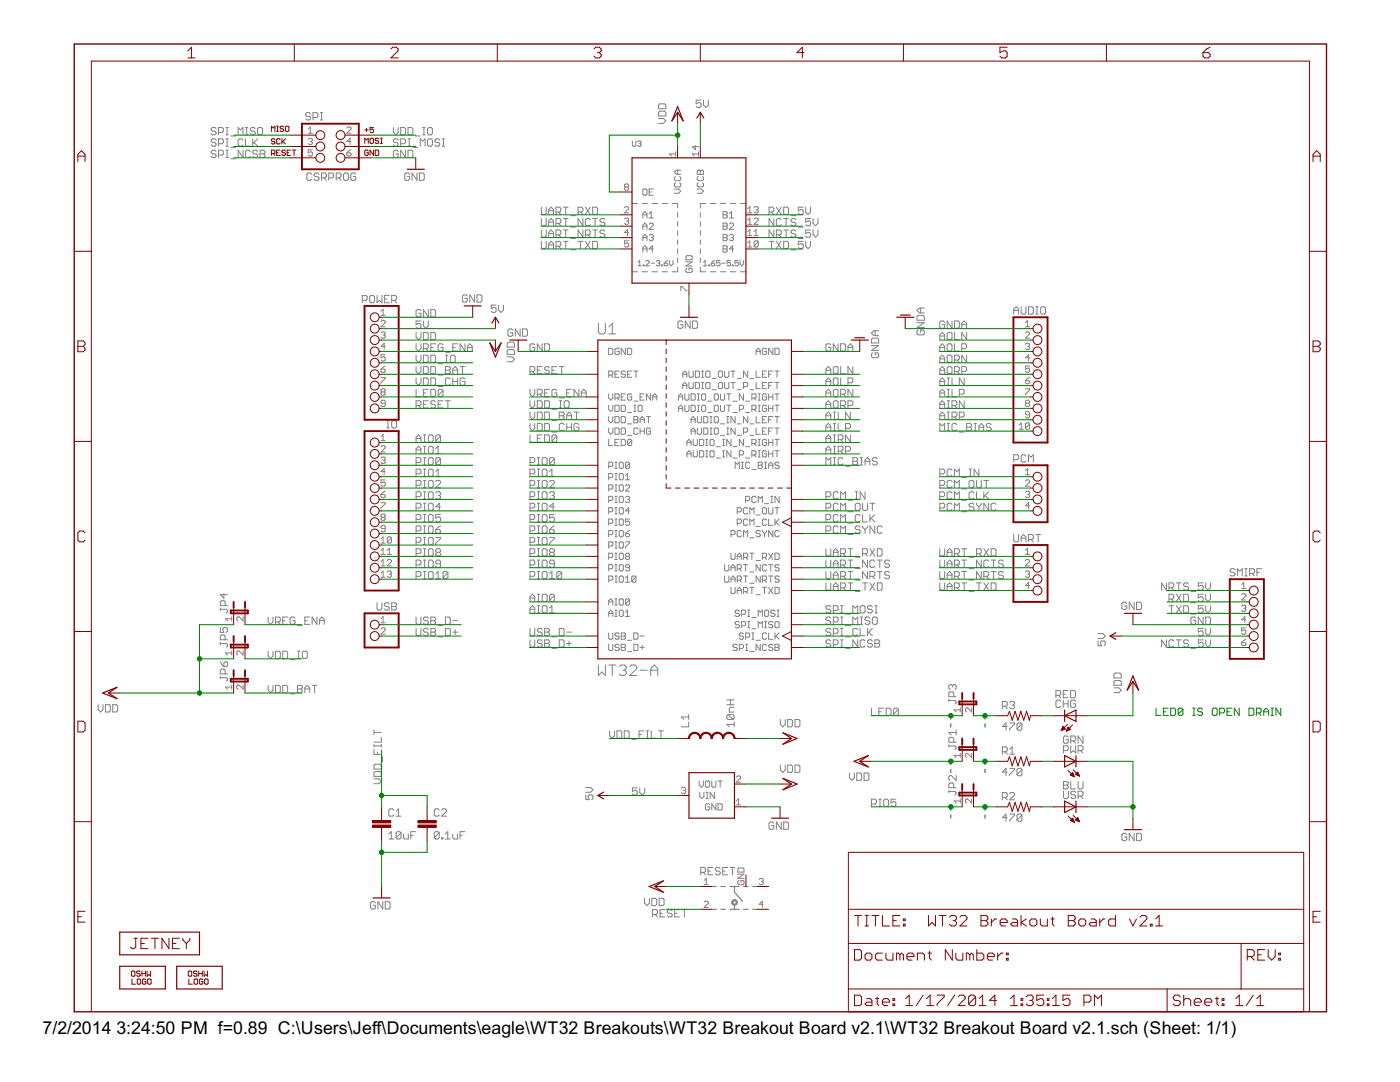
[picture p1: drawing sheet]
<svg xmlns="http://www.w3.org/2000/svg" width="279mm" height="216mm" viewBox="0 0 279 216" stroke-linecap="round" stroke-linejoin="round" font-family="sans-serif">
<defs><g id="words">
<g font-size="4">
<text x="8.5" y="206.4">7/2/2014</text>
<text x="23.2" y="206.4">3:24:50 PM f=0.89 C:\Users\Jeff\Documents\eagle\WT32 Breakouts\WT32 Breakout Board v2.1\WT32 Breakout Board v2.1.sch (Sheet: 1/1)</text>
</g>
</g></defs>
<path d="M142 176.9h1M143.8 176.9h1M145.7 176.9h1.8M146.6 176.9v1.1l1.6 1.9M148.4 176.9h.9M150.2 176.9h.9M142 181.4h1M143.8 181.4h1M145.7 181.4h1.8M146.6 180.5v.9M148.4 181.4h.9M150.2 181.4h.9" fill="none" stroke="#808080" stroke-width=".23"/>
<path d="M146.2 179.7a.57 .57 0 0 1 .9 .1 .57 .57 0 0 1-.3 .8 .57 .57 0 0 1-.8-.5h.2a.34 .34 0 0 1 .5-.4 .34 .34 0 0 1 .1 .6 .34 .34 0 0 1-.5-.1l-.3-.1z" fill-rule="evenodd" fill="#808080" stroke="#808080" stroke-width=".2"/>
<g fill="none" stroke="#808080" stroke-width=".2">
<path d="M139.9 20h-1v.7l.5-.2h.3l.2 .2v.5l-.2 .2h-.5l-.3-.2M140.4 20v1l.5 .4 .5-.4v-1M43.1 25.7l-.2-.3h-.5l-.3 .3v.2l.3 .3h.5l.2 .2v.2l-.2 .3h-.5l-.3-.3M43.1 28l-.2-.3h-.5l-.3 .3v.2l.3 .2h.5l.2 .3v.2l-.2 .3h-.5l-.3-.3M43.1 30.2l-.2-.2h-.5l-.3 .2v.3l.3 .2h.5l.2 .2v.3l-.2 .2h-.5l-.3-.2M43.6 30.9h.7l.3-.2v-.5l-.3-.2h-.7v1.4M43.6 28.7h.7l.3-.3v-.4l-.3-.3h-.7v1.5M43.6 26.4h.7l.3-.2v-.5l-.3-.3h-.7v1.5M45.1 29.2h.5M45.1 30h.5M45.1 31.4h.5M45.1 27.7h.5"/>
<path d="M45.1 25.4h.5M45.1 26.9h.5M45.3 25.4v1.5M45.3 27.7v1.5M45.3 30v1.4M46.1 29.4h.9M46.1 27.1h.9M46.1 31.7h.9M47.5 26.9v-1.5l.5 .5 .5-.5v1.5M48.5 28l-.3-.3h-.4l-.3 .3v.9l.3 .3h.4l.3-.3M48.5 30v1.4l-1-1.4v1.4M49 27.7v1.5h1"/>
<path d="M49 25.4h.5M49 26.9h.5M49.2 25.4v1.5M50 30.2l-.3-.2h-.5l-.2 .2v1l.2 .2h.5l.3-.2M50.4 27.7v1.5M50.7 28.4l.7 .8M50.9 25.7l-.2-.3h-.5l-.2 .3v.2l.2 .3h.5l.2 .2v.2l-.2 .3h-.5l-.2-.3M51.4 30.2l-.2-.2h-.5l-.3 .2v.3l.3 .2h.5l.2 .2v.3l-.2 .2h-.5l-.3-.2M51.4 25.7l.3-.3h.5l.2 .3v.9l-.2 .3h-.5l-.3-.3zM51.4 27.7l-1 1M51.9 30.7h.7M51.9 30h.7l.3 .2v.3l-.3 .2 .3 .2v.3l-.3 .2h-.7z"/>
<path d="M61.5 25.8l.4-.5v1.3M61.5 26.6h.8M61.5 27.8l.2-.2h.4l.2 .2-.2 .4M61.9 28.2h.2M62 22.7l-.3-.2h-.4l-.3 .2v.3l.3 .2h.4l.3 .3v.2l-.3 .2h-.4l-.3-.2M62.1 28.2l.2 .2-.2 .5h-.4l-.2-.2M62.2 34.8l-.2-.3h-.5l-.3 .3v.9l.3 .3h.5l.2-.3M62.3 29.9h-.8v.6l.4-.2 .4 .2v.4l-.2 .2h-.4l-.2-.2M62.5 23.5h.7l.2-.3v-.5l-.2-.2h-.7v1.4M63.7 34.8l-.3-.3h-.5l-.2 .3v.2l.2 .2h.5l.3 .3v.2l-.3 .3h-.5l-.2-.3M63.9 22.5h.5M63.9 23.9h.5"/>
<path d="M64.2 35.5h.7l.2-.3v-.4l-.2-.3h-.7v1.5M64.2 22.5v1.4M64.6 35.5l.5 .5M65.6 35.5h.8l.2-.3v-.4l-.2-.3h-.8v1.5M67.1 35.5h.7l.3-.3v-.4l-.3-.3h-.7v1.5M67.6 35.5l.5 .5M68.8 34.5h.5l.2 .3v.9l-.2 .3h-.5l-.2-.3v-.9zM69.2 25.5l.2-.2h.4l.3 .2v.3l-.9 .8h.9M69.2 30.5h.6l.3 .4-.3 .2h-.4l-.2-.2zM70.1 28.2h-.9l.6-.6v1.3M70.1 29.9l-.9 .6M71 34.8l-.3-.3h-.4l-.3 .3v.9l.3 .3h.4l.3-.3v-.5h-.5"/>
<path d="M78.5 25.4v1l.5 .5 .5-.5v-1M79.5 28l-.3-.3h-.5l-.2 .3v.2l.2 .2h.5l.3 .3v.2l-.3 .3h-.5l-.2-.3M79.5 30.2l-.3-.2h-.5l-.2 .2v1l.2 .2h.5l.3-.2v-.5h-.5M80 25.4h.7l.2 .3v.9l-.2 .3h-.7zM80 28.7h.7l.2-.3v-.4l-.2-.3h-.7v1.5M80.9 30v1.4l-.9-1.4v1.4M81.4 29.2h.5M81.4 30h.7l.3 .2v1l-.3 .2h-.7zM81.4 25.4h.7l.3 .3v.9l-.3 .3h-.7zM81.4 27.7h.5M81.7 27.7v1.5M81.7 34.8l-.2-.3h-.5l-.2 .3v.9l.2 .3h.5l.2-.3v-.5h-.4"/>
<path d="M82.4 29.4h1M82.9 27.1h1M83.2 34.5v1.5l-1-1.5v1.5M83.7 34.5h.7l.3 .3v.9l-.3 .3h-.7zM83.9 29.2v-1.5l.4 .5 .5-.5v1.5M84.3 25.4h.5M84.3 26.9h.5M84.6 25.4v1.5M85.3 28l.3-.3h.5l.2 .3v.9l-.2 .3h-.5l-.3-.3zM85.3 25.7l.3-.3h.5l.2 .3v.9l-.2 .3h-.5l-.3-.3zM87.8 28l-.3-.3h-.5l-.2 .3v.2l.2 .2h.5l.3 .3v.2l-.3 .3h-.5l-.2-.3M88.3 29.2h.5"/>
<path d="M88.3 27.7h.5M88.5 27.7v1.5M124.8 37.3l-.2 .2 .2 .5h.4l.3-.3-.3-.4M124.8 37.3h.4M124.8 37.3l-.2-.2 .2-.4h.4l.3 .2-.3 .4M126.2 28.2v.8l.2 .2h.3l.2-.2v-.8M127.2 28.3l.2-.1h.4l.1 .1-.1 .4M127.6 28.7h.2M127.8 28.7l.1 .1-.1 .4h-.4l-.2-.2M128.5 37.7h.4l.2 .2v.8l-.2 .2h-.4l-.2-.2v-.8zM129.5 38.3h.5M130.4 37.7h-.9v1.2h.9"/>
<path d="M131.4 23.6h1l.5 .5-.5 .5h-1M131.4 22.4l.3-.2h1l.2 .2v.8h-1.5zM131.4 21l.3-.3h1l.2 .3v.7h-1.5zM134.6 37.7h.8l.4 .4-.4 .5h-.8M134.8 36.5l-.2 .2v.4l.2 .2h.8l.2-.2v-.4l-.2-.2M134.8 35.2l-.2 .2v.4l.2 .2h.8l.2-.2v-.4l-.2-.2M134.9 30.7h-1.3l.4 .4M134.9 30.3v.8M135.2 34v.8M135.8 34h-.8l-.4 .4 .4 .4h.8M138.8 29v.9l-.6-.6h1.2M139.1 34.2l.3-.2 .4 .2 .4-.2 .2 .2v.6h-1.3z"/>
<path d="M139.1 37.7h.9l.4 .4-.4 .5h-.9M139.4 35.2l-.3 .2v.4l.3 .2h.8l.2-.2v-.4l-.2-.2M139.4 36.5l-.3 .2v.4l.3 .2h.8l.2-.2v-.4l-.2-.2M139.4 30.7h-1.2l.4 .4M139.4 30.3v.8M139.8 34.2v.6M72.3 59.9h.7l.3-.2v-.5l-.3-.3h-.7v1.5M73.8 59.2l.2-.3h.5l.2 .3v1l-.2 .2h-.5l-.2-.2zM75.2 58.9v1.5l.5-.5 .5 .5v-1.5M76.7 59.7h.5M77.7 58.9h-1v1.5h1M78.2 59.9h.7l.2-.2v-.5l-.2-.3h-.7v1.5"/>
<path d="M78.7 59.9l.4 .5M93.3 59.1l-.3-.3h-.5l-.2 .3v.9l.2 .3h.5l.3-.3v-.4h-.5M94.7 58.8v1.5l-1-1.5v1.5M95.2 58.8h.7l.3 .3v.9l-.3 .3h-.7zM108 48.2v1.2l.3 .2h.5l.2-.2v-1.2M108 45.9v1.2l.3 .2h.5l.2-.2v-1.2M108 41.3v1.2l.3 .3h.5l.2-.3v-1.2M108 43.6v1.2l.3 .3h.5l.2-.3v-1.2M109.5 42.8v-1l.5-.5 .5 .5v1M109.5 47.3v-.9l.5-.5 .5 .5v.9M109.5 49.6v-1l.5-.4 .5 .4v1M109.5 46.6h1"/>
<path d="M109.5 44.3h1M109.5 45.1v-1l.5-.5 .5 .5v1M109.5 42.1h1M109.5 48.9h1M111 46.9h.7l.2-.3v-.5l-.2-.2h-.7v1.4M111 42.3h.7l.2-.2v-.5l-.2-.3h-.7v1.5M111 49.1h.7l.2-.2v-.5l-.2-.2h-.7v1.4M111 44.6h.7l.2-.3v-.4l-.2-.3h-.7v1.5M111.4 49.1l.5 .5M111.4 42.3l.5 .5M111.4 44.6l.5 .5M111.4 46.9l.5 .4"/>
<path d="M112.4 48.2h1M112.4 45.9h1M112.4 41.3h1M112.4 43.6h1M112.9 41.3v1.5M112.9 43.6v1.5M112.9 45.9v1.4M112.9 48.2v1.4M113.9 49.8h1M113.9 47.6h1M113.9 43h1M113.9 45.3h1"/>
<path d="M115.4 48.2h.9M115.4 42.3h.7l.2-.2v-.5l-.2-.3h-.7v1.5M115.8 42.3l.5 .5M115.8 48.2v1.4M116.3 43.6v1.5l-.9-1.5v1.5M116.3 45.9v1.4l-.9-1.4v1.4M116.8 46.9h.7l.3-.3v-.5l-.3-.2h-.7v1.4M116.8 41.3l1 1.5M116.8 48.2l1 1.4M117.3 46.9l.5 .4M117.8 43.9l-.3-.3h-.4l-.3 .3v.9l.3 .3h.4l.3-.3M117.8 41.3l-1 1.5"/>
<path d="M117.8 48.2l-1 1.4M118.3 48.2h.7l.3 .2v1l-.3 .2h-.7zM118.3 45.9h1M118.3 41.3h.7l.3 .3v.9l-.3 .3h-.7zM118.3 43.6h1M118.8 43.6v1.5M118.8 45.9v1.4M120.7 46.1l-.2-.2h-.5l-.3 .2v.3l.3 .2h.5l.2 .3v.2l-.2 .2h-.5l-.3-.2M120.7 43.9l-.2-.3h-.5l-.3 .3v.2l.3 .2h.5l.2 .3v.2l-.2 .3h-.5l-.3-.3M124.6 43.7l.2-.2h.4l.3 .2-.3 .4M124.6 41.4l.2-.2h.4l.3 .2v.3l-.9 .8h.9M125 44.1h.2"/>
<path d="M125.2 44.1l.3 .2-.3 .5h-.4l-.2-.2M125.5 48h-.9v.7l.6-.2 .3 .2v.4l-.3 .2h-.4l-.2-.2M125.5 46.4h-.9l.6-.6v1.2M126.1 54.2h1.1M126.1 40.6h1.1M127.3 52.3l.4-.3v1M127.3 53h.7M128.1 54.2h1.1M128.1 40.6h1.1M128.3 43.5v-.8l.4-.5 .4 .5v.8M128.3 45.8v-.9l.4-.4 .4 .4v.9M128.3 48v-.8l.4-.4 .4 .4v.8"/>
<path d="M128.3 50.3v-.8l.4-.5 .4 .5v.8M128.3 42.9h.8M128.3 45.1h.8M128.3 47.4h.8M128.3 49.7h.8M128.4 52.9h.1v.1h-.1zM128.9 52.2l.2-.2h.3l.2 .2v.1l-.7 .7h.7M129.5 42.7l.5-.5v1.3M129.5 43.5h.9M129.5 44.7l.3-.2h.4l.2 .2v.2l-.9 .9h.9M129.5 47l.3-.2h.4l.2 .2-.2 .4M129.9 52.5h.7"/>
<path d="M130 47.4h.2M130.1 54.2h1.1M130.1 40.6h1.1M130.2 47.4l.2 .2-.2 .4h-.4l-.3-.2M130.4 49.7h-.9l.7-.7v1.3M131 52.2l.1-.2h.4l.2 .2-.2 .3M131.3 52.5h.2M131.5 52.5l.2 .2-.2 .3h-.4l-.1-.1M132 52.9h.2v.1h-.2zM132.1 54.2h1.1M132.1 40.6h1.1M132.5 52.5h.6l.1 .4-.1 .1h-.4l-.2-.1z"/>
<path d="M133.2 52l-.7 .5M133.6 52v.7l.3 .3 .4-.3v-.7M134.1 40.6h1.1v.9M135.2 53.3v.9h-1.1M135.2 42.4v.9M135.2 44.2v.9M135.2 46v1M135.2 47.9v.9M135.2 49.7v.9M135.2 51.5v.9M135.9 58v-.8h.2l.8 .8h.2M136.9 52.3h1.2l-1.2 .8h1.2"/>
<path d="M137.1 53.5l-.2 .2v.4l.2 .3h.8l.2-.3v-.4l-.2-.2h-.4v.4M137.1 51h.8l.2 .2v.6h-1.2v-.6zM139.8 53.3v.9h1.1M139.8 42.4v.9M139.8 44.2v.9M139.8 46v1M139.8 47.9v.9M139.8 49.7v.9M139.8 51.5v.9M140.4 53h.7M140.4 52.3l.3-.3v1M140.9 40.6h-1.1v.9"/>
<path d="M141.4 52.9h.2v.1h-.2zM141.8 54.2h1.1M141.8 40.6h1.1M142 52.5h.5l.1 .4-.1 .1h-.4l-.1-.1zM142.6 52l-.6 .5M143.7 52h-.7v.5l.5-.2 .2 .2v.4l-.2 .1h-.3l-.2-.1M143.8 54.2h1.1M143.8 40.6h1.1M144 52.5h.7M144.3 42.9h.6M144.3 42.2h.6l.2 .2-.2 .5 .2 .4-.2 .2h-.6zM144.3 45.1h.6"/>
<path d="M144.3 44.5h.6l.2 .2-.2 .4 .2 .5-.2 .2h-.6zM144.3 47.4h.6M144.3 46.8h.6l.2 .2-.2 .4 .2 .4-.2 .2h-.6zM144.3 49.7h.6M144.3 49h.6l.2 .3-.2 .4 .2 .4-.2 .2h-.6zM145.6 43.5h.8M145.6 44.7l.2-.2h.4l.2 .2v.2l-.8 .9h.8M145.6 47l.2-.2h.4l.2 .2-.2 .4M145.6 42.7l.4-.5v1.3M145.8 54.2h1.1M145.8 40.6h1.1M145.8 52h-.7v.5l.5-.2 .2 .2v.4l-.2 .1h-.3l-.2-.1"/>
<path d="M146 47.4h.2M146.1 52.9h.2v.1h-.2zM146.2 47.4l.2 .2-.2 .4h-.4l-.2-.2M146.4 49.7h-.8l.6-.7v1.3M147.4 52h-.7v.5l.5-.2 .2 .2v.4l-.2 .1h-.4l-.1-.1M147.7 52v.7l.4 .3 .3-.3v-.7M147.8 54.2h1.1M147.8 40.6h1.1M149.2 42.5h.9M149.2 44.8h.9M149.2 49.3h.9M149.2 41.7l.4-.5v1.3"/>
<path d="M149.2 43.9l.4-.4v1.3M149.2 46.2l.4-.4v1.2M149.2 48.5l.4-.5v1.3M149.2 47h.9M150.5 43.7l.2-.2h.4l.2 .2v.2l-.8 .9h.8M150.5 41.4l.2-.2h.4l.2 .2-.2 .5M150.5 47h.8M150.5 46.2l.4-.4v1.2M150.9 41.9h.2M151.1 41.9l.2 .2-.2 .4h-.4l-.2-.2M151.3 48.3l-.2-.3h-.4l-.2 .3v.8M151.3 48.3v.8l-.2 .2h-.4l-.2-.2"/>
<path d="M151.3 48.3l-.8 .8M153.5 42.3h.7l.2-.2v-.5l-.2-.3h-.7v1.5M153.5 48.2h.9M154 48.2v1.4M154 42.3l.4 .5M154.4 43.6v1.5l-.9-1.5v1.5M154.4 45.9v1.4l-.9-1.4v1.4M154.9 46.9h.8l.2-.3v-.5l-.2-.2h-.8v1.4M154.9 48.2l1 1.4M154.9 41.3l1 1.5M155.4 46.9l.5 .4M155.9 43.9l-.2-.3h-.5l-.3 .3v.9l.3 .3h.5l.2-.3"/>
<path d="M155.9 48.2l-1 1.4M155.9 41.3l-1 1.5M156.4 41.3h.7l.3 .3v.9l-.3 .3h-.7zM156.4 48.2h.7l.3 .2v1l-.3 .2h-.7zM156.4 45.9h1M156.4 43.6h1M156.9 43.6v1.5M156.9 45.9v1.4M157.9 49.8h.9M157.9 43h.9M158.8 46.1l-.2-.2h-.5l-.2 .2v.3l.2 .2h.5l.2 .3v.2l-.2 .2h-.5l-.2-.2M158.8 43.9l-.2-.3h-.5l-.2 .3v.2l.2 .2h.5l.2 .3v.2l-.2 .3h-.5l-.2-.3"/>
<path d="M159.3 47.6h1M159.3 45.3h1M160.3 48.2h-1v.7l.5-.3h.3l.2 .3v.5l-.2 .2h-.5l-.3-.2M160.3 41.3h-1v.8l.5-.3h.3l.2 .3v.4l-.2 .3h-.5l-.3-.3M160.8 41.3v1l.5 .5 .5-.5v-1M160.8 48.2v.9l.5 .5 .5-.5v-.9M161.8 45.9h-1v.7l.5-.2h.2l.3 .2v.5l-.3 .2h-.5l-.2-.2M161.8 43.6h-1v.7l.5-.2h.2l.3 .2v.5l-.3 .3h-.5l-.2-.3M162.3 43.6v1l.5 .5 .4-.5v-1M162.3 45.9v1l.5 .4 .4-.4v-1M76 64.2l.2-.2h.5l.2 .2v.2l-.9 .8h.9M76 66.4l.2-.2h.5l.2 .2-.2 .4"/>
<path d="M76 73.7h.7l.2 .4-.2 .2h-.5l-.2-.2zM76 75.3h.9v.2l-.9 .8v.3M76 62.9h.9M76 62.1l.5-.4v1.2M76.2 78.2l-.2-.2 .2-.4h.5l.2 .2-.2 .4M76.2 78.2l-.2 .2 .2 .4h.5l.2-.2-.2-.4M76.2 78.2h.5M76.5 66.8h.2M76.7 66.8l.2 .3-.2 .4h-.5l-.2-.2M76.9 70.8h-.9v.6l.5-.2 .4 .2v.4l-.2 .2h-.5l-.2-.2M76.9 69.1h-.9l.7-.6v1.2M76.9 73l-.9 .7"/>
<path d="M83 66.3v1l.5 .5 .5-.5v-1M83 68.6v1l.5 .5 .5-.5v-1M83 70.9v.9l.5 .5 .5-.5v-.9M83 73.2v.9l.5 .5 .5-.5v-.9M83 75.4v1l.5 .5 .5-.5v-1M83 77.7v1.4h1M84 64.1h-1v.7l.5-.3h.3l.2 .3v.5l-.2 .2h-.5l-.3-.2M84 62l-.2-.2h-.5l-.3 .2v1l.3 .2h.5l.2-.2v-.5h-.5M84.5 66.3h.7l.3 .3v.9l-.3 .3h-.7zM84.5 75.4h.7l.3 .2v1l-.3 .3h-.7zM84.5 73.2h.7l.3 .2v1l-.3 .2h-.7zM84.5 64.1v.9l.5 .5 .5-.5v-.9"/>
<path d="M84.5 69.6h.7l.3-.3v-.5l-.3-.2h-.7v1.5M84.5 70.9h.7l.3 .2v1l-.3 .2h-.7zM84.5 78.4h.5M85 69.6l.5 .5M85.5 80h-1v1.4h1M85.5 61.8v1.4l-1-1.4v1.4M85.5 77.7h-1v1.4h1M86 66.3h.7l.2 .3v.9l-.2 .3h-.7zM86 73.2h.7l.2 .2v1l-.2 .2h-.7zM86 61.8h.7l.2 .2v1l-.2 .2h-.7zM86 70.9h.7l.2 .2v1l-.2 .2h-.7zM86 75.4h.7l.2 .2v1l-.2 .3h-.7z"/>
<path d="M86 77.7h.7l.2 .2v1l-.2 .2h-.7zM86 69.3h.5M86.9 68.6h-.9v1.5h.9M87.4 77.1h1M87.4 74.8h1M87.4 72.6h1M88.4 68.8l-.2-.2h-.5l-.3 .2v1l.3 .3h.5l.2-.3v-.5h-.5M88.4 77.9v1l-.2 .2h-.5l-.3-.2M88.4 77.9l-.2-.2h-.5l-.3 .2v1M88.4 80h-1v1.4h1M88.4 77.9l-1 1M88.9 73.2h.7l.3 .2v.2l-.3 .3 .3 .2v.3l-.3 .2h-.7z"/>
<path d="M88.9 73.9h.7M88.9 80h1M88.9 70.9h.5M88.9 72.3h.5M88.9 70.3h1M89.1 70.9v1.4M89.4 80v1.4M89.9 75.6l-.3-.2h-.5l-.2 .2v1l.2 .3h.5l.3-.3M90.1 70.9h.5l.2 .2v1l-.2 .2h-.5l-.2-.2v-1zM90.4 74.6v-1l.4-.4 .5 .4v1M90.4 75.4v1.5M90.4 73.9h.9"/>
<path d="M90.4 69.3h.4M90.4 76.1h.9M91.3 68.6h-.9v1.5h.9M91.3 75.4v1.5M91.8 73.2h1M92.3 73.2v1.4M92.8 68.6v1.5l-1-1.5v1.5M92.8 75.6l-.2-.2h-.5l-.3 .2v1l.3 .3h.5l.2-.3v-.5h-.5M93.3 69.3h1M93.3 70.1v-1l.5-.5 .5 .5v1M99 60.9h-1v.7l.5-.2h.3l.2 .2v.5l-.2 .2h-.5l-.3-.2M99.5 60.9v.9l.5 .5 .5-.5v-.9"/>
<path d="M101.2 71.2h1l.5 .5-.5 .5h-1M101.2 70l.3-.3h.9l.3 .3v.7h-1.5zM101.2 68.5l.3-.2h.9l.3 .2v.8h-1.5zM102.3 65.9l-.2-.3h-.5l-.2 .3v1l.2 .2h.5l.2-.2v-.5h-.4M103.8 65.6v1.5l-1-1.5v1.5M104.3 65.6h.7l.3 .3v1l-.3 .2h-.7zM105.8 74.1h.7l.2-.2v-.5l-.2-.2h-.7v1.4M105.8 77.7v1l.5 .4 .4-.4v-1M105.8 80v.9l.5 .5 .4-.5v-.9M106.3 74.1l.4 .5M106.7 68.8l-.2-.2h-.5l-.2 .2v1l.2 .3h.5l.2-.3v-.5h-.4M107.2 78.7h.7l.3-.3v-.5l-.3-.2h-.7v1.4"/>
<path d="M107.2 80h.7l.3 .2v1l-.3 .2h-.7zM107.2 73.9h.5M107.7 78.7l.5 .4M108.2 68.6v1.5l-1-1.5v1.5M108.2 73.2h-1v1.4h1M108.7 68.6h.7l.3 .2v1l-.3 .3h-.7zM108.7 80h.7l.3 .2v1l-.3 .2h-.7zM108.7 78.4h.5M109.7 73.4l-.3-.2h-.5l-.2 .2v.2l.2 .3h.5l.3 .2v.3l-.3 .2h-.5l-.2-.2M109.7 77.7h-1v1.4h1M110.2 73.9h.4M111.1 77.9l-.2-.2h-.5l-.2 .2v1l.2 .2h.5l.2-.2v-.5h-.5"/>
<path d="M111.1 73.2h-.9v1.4h.9M111.6 73.2h1M111.6 80h.5M111.6 79.4h1M111.9 80v1.4M112.1 73.2v1.4M113.1 78.4h.5M114 77.7h-.9v1.4h.9M115.5 77.7v1.4l-.9-1.4v1.4M116 78.4h1M116 79.1v-.9l.5-.5 .5 .5v.9M119.4 64.5v1.8l.4 .3h.7l.3-.3v-1.8"/>
<path d="M121.5 69.5h.6l.2 .2v.8l-.2 .3h-.6zM121.5 74.9h.6l.2-.2v-.4l-.2-.3h-.6v1.3M121.5 78.6v.8l.4 .4 .4-.4v-.8M121.5 65.2l.7-.7v2.1M121.5 66.6h1.4M121.9 74.9l.4 .4M122.7 79.4h.7l.2-.2v-.4l-.2-.2h-.7v1.2M122.7 74.7h.4M123.1 79.4l.5 .4M123.6 69.7l-.2-.2h-.5l-.2 .2v.8l.2 .3h.5l.2-.3v-.4h-.5M123.6 74h-.9v1.3h.9M124 79.2h.4"/>
<path d="M124.8 78.6h-.8v1.2h.8M124.8 69.5v1.3l-.8-1.3v1.3M124.8 74.3l-.2-.3h-.4l-.2 .3 .2 .4h.4l.2 .2-.2 .4h-.4l-.2-.2M125.2 69.5h.7l.2 .2v.8l-.2 .3h-.7zM125.2 74.7h.4M126.1 74h-.9v1.3h.9M126.1 78.8l-.2-.2h-.4l-.3 .2v.8l.3 .2h.4l.2-.2v-.4h-.5M126.5 74h.8M126.9 74v1.3M127.7 79.2h.5M128.6 78.6h-.9v1.2h.9M129.8 78.6v1.2l-.8-1.2v1.2"/>
<path d="M130.3 79.8v-.8l.4-.4 .4 .4v.8M130.3 79.2h.8M135.4 79.8v-.8l.4-.4 .4 .4v.8M135.4 79.2h.8M136.2 75.3v-.8l.5-.5 .4 .5v.8M136.2 77.6v-.9l.5-.4 .4 .4v.9M136.2 74.7h.9M136.2 76.9h.9M136.3 64.3l-.3-.2h-.5l-.2 .2v1l.2 .2h.5l.3-.2v-.5h-.5M136.7 78.6v1l.2 .2h.4l.2-.2v-1M137.5 74v1.1l.2 .2h.4l.2-.2v-1.1M137.5 76.3v1.1l.2 .2h.4l.2-.2v-1.1"/>
<path d="M137.7 64.1v1.4l-.9-1.4v1.4M137.9 78.6h.7l.1 .2v.8l-.1 .2h-.7zM138.2 64.1h.8l.2 .2v1l-.2 .2h-.8zM138.8 74h.6l.2 .3v.8l-.2 .2h-.6zM138.8 76.3h.6l.2 .2v.9l-.2 .2h-.6zM139.2 78.6h.4M139.2 79.8h.4M139.4 78.6v1.2M140 74h.4M140 75.3h.4M140 77.6h.4M140 76.3h.4"/>
<path d="M140.2 78.6h.4l.2 .2v.8l-.2 .2h-.4l-.2-.2v-.8zM140.2 74v1.3M140.2 76.3v1.3M140.8 74.3l.3-.3h.4l.2 .3v.8l-.2 .2h-.4l-.3-.2zM141.1 76.3h.4l.2 .2v.9l-.2 .2h-.4l-.3-.2v-.9zM142.1 75.5h.8M142.1 77.8h.8M142.7 78.6h.5l.2 .2v.8l-.2 .2h-.5l-.2-.2v-.8zM143.6 74h.4l.2 .3v.8l-.2 .2h-.4l-.2-.2v-.8zM143.6 76.3h.4l.2 .2v.9l-.2 .2h-.4l-.2-.2v-.9zM143.8 78.6v1l.2 .2h.4l.2-.2v-1M144.6 74v1.1l.2 .2h.4l.3-.2v-1.1"/>
<path d="M144.6 76.3v1.1l.2 .2h.4l.3-.2v-1.1M145 78.6h.9M145.5 78.6v1.2M145.9 74h.8M145.9 76.3h.8M146.3 74v1.3M146.3 76.3v1.3M147.1 75.5h.9M147.1 77.8h.9M148.4 77.2h.6l.2-.3v-.4l-.2-.2h-.6v1.3M148.4 78.6v1.2l-.8-1.2v1.2M149.2 74v1.3l-.8-1.3v1.3"/>
<path d="M149.6 75.5h.9M149.6 77.8h.9M150.1 79.4h.6l.2-.2v-.4l-.2-.2h-.6v1.2M150.5 79.4l.4 .4M150.9 70.8v-.9l.4-.4 .4 .4v.9M150.9 74v1.3h.8M150.9 76.3v1.3h.8M150.9 70.1h.8M151.3 78.6h.4M151.3 79.8h.4M151.5 78.6v1.2M152.1 74.7h.5"/>
<path d="M152.1 76.9h.5M153 69.7l-.2-.2h-.4l-.3 .2v.8l.3 .3h.4l.2-.3v-.4h-.4M153 74h-.9v1.3h.9M153 76.3h-.9v1.3h.9M153 78.8l-.2-.2h-.4l-.3 .2v.8l.3 .2h.4l.2-.2v-.4h-.4M153.4 79.2h.8M153.4 74.7h.4M153.4 78.6v1.2M153.4 76.9h.4M154.2 74h-.8v1.3M154.2 69.5v1.3l-.8-1.3v1.3M154.2 76.3h-.8v1.3"/>
<path d="M154.2 78.6v1.2M154.7 69.5h.6l.2 .2v.8l-.2 .3h-.6zM154.7 78.6h.8M154.7 74h.8M154.7 76.3h.8M155.1 74v1.3M155.1 76.3v1.3M155.1 78.6v1.2M164.8 79.1v-.9l.5-.5 .5 .5v.9M164.8 73.9h1M164.8 74.6v-1l.5-.4 .5 .4v1M164.8 76.9v-1l.5-.5 .5 .5v1"/>
<path d="M164.8 76.1h1M164.8 78.4h1M165.8 68.8l-.2-.2h-.5l-.3 .2v1l.3 .3h.5l.2-.3v-.5h-.5M166.3 73.4l.2-.2h.5l.3 .2v1l-.3 .2h-.5l-.2-.2zM166.5 77.7h.5l.3 .2v1l-.3 .2h-.5l-.2-.2v-1zM166.5 80h.5l.3 .2v1l-.3 .2h-.5l-.2-.2v-1zM166.5 75.4h.5l.3 .2v1l-.3 .3h-.5l-.2-.3v-1zM167.3 68.6v1.5l-1-1.5v1.5M167.8 73.2v1.4h.9M167.8 68.6h.7l.2 .2v1l-.2 .3h-.7zM167.8 75.4v1.5h.9M167.8 78.7h.7l.2-.3v-.5l-.2-.2h-.7v1.4"/>
<path d="M168.3 78.7l.4 .4M169.2 69.3h1M169.2 70.1v-1l.5-.5 .5 .5v1M169.2 76.4h.7l.3-.3v-.5l-.3-.2h-.7v1.5M170.2 73.2v1.4l-1-1.4v1.4M170.2 77.7v1.4l-1-1.4v1.4M173.9 68.9h1.5l-1.5 1h1.5M174.2 70.4l-.3 .2v.5l.3 .3h.9l.3-.3v-.5l-.3-.2h-.5v.5M174.2 67.5h.9l.3 .2v.7h-1.5v-.7zM174.6 66v1M175.4 66h-1l-.5 .5 .5 .5h1M183 64.4h1.5l-1.5 1h1.5"/>
<path d="M183.2 62.9h1l.3 .3v.7h-1.5v-.7zM183.2 65.8l-.2 .3v.5l.2 .2h1l.3-.2v-.5l-.3-.3h-.5v.5M183.7 61.5v.9M184.5 61.5h-1l-.5 .5 .5 .4h1M187.6 67.8v-1l.4-.5 .5 .5v1M187.6 72.3v-.9l.4-.5 .5 .5v.9M187.6 73.9h.9M187.6 69.3h.9M187.6 70.1v-1l.4-.5 .5 .5v1M187.6 74.6v-1l.4-.4 .5 .4v1M187.6 76.9v-1l.4-.5 .5 .5v1M187.6 79.1v-.9l.4-.5 .5 .5v.9"/>
<path d="M187.6 67.1h.9M187.6 76.1h.9M187.6 78.4h.9M187.6 71.6h.9M188.5 64.3l-.2-.2h-.5l-.2 .2v1l.2 .2h.5l.2-.2v-.5h-.5M189 66.6l.3-.3h.4l.3 .3v.9l-.3 .3h-.4l-.3-.3zM189 73.4l.3-.2h.4l.3 .2v1l-.3 .2h-.4l-.3-.2zM189 80h.5M189 75.4h.5M189 76.9h.5M189 77.7h.5M189 79.1h.5"/>
<path d="M189.3 68.6h.4l.3 .2v1l-.3 .3h-.4l-.3-.3v-1zM189.3 70.9h.4l.3 .2v1l-.3 .2h-.4l-.3-.2v-1zM189.3 75.4v1.5M189.3 77.7v1.4M189.3 80v1.4M190 64.1v1.4l-1-1.4v1.4M190 75.4v1.5h1M190 77.7v1.4h1M190.5 64.1h.7l.3 .2v1l-.3 .2h-.7zM190.5 74.1h.7l.3-.2v-.5l-.3-.2h-.7v1.4M190.5 68.6v1.5h1M190.5 66.3v1.5h1"/>
<path d="M190.5 71.8h.7l.3-.2v-.5l-.3-.2h-.7v1.4M191 71.8l.5 .5M191 74.1l.5 .5M191.5 78.7h.7l.2-.3v-.5l-.2-.2h-.7v1.4M191.9 64.8h1M191.9 74.1h.8l.2-.2v-.5l-.2-.2h-.8v1.4M191.9 69.6h.8l.2-.3v-.5l-.2-.2h-.8v1.5M191.9 65.5v-1l.5-.4 .5 .4v1M192.4 75.4v1.5l-.9-1.5v1.5M192.4 80v1.4l-.9-1.4v1.4M192.9 66.3v1.5l-1-1.5v1.5M192.9 70.9v1.4l-1-1.4v1.4"/>
<path d="M202.3 62.7v-1l.5-.5 .5 .5v1M202.3 62h1M203.8 61.2v1.2l.2 .3h.5l.2-.3v-1.2M204.6 66.4l.3-.2h.4l.2 .2v.3l-.9 .8h.9M204.6 64.4l.5-.4v1.2M204.6 65.2h.9M204.6 68.7l.3-.2h.4l.2 .2-.2 .4M204.6 75.9h.7l.2 .4-.2 .3h-.4l-.3-.3zM204.6 77.6h.9v.2l-.9 .8v.2M205.1 69.1h.2M205.3 61.2h.7l.2 .3v.9l-.2 .3h-.7zM205.3 69.1l.2 .2-.2 .4h-.4l-.3-.2"/>
<path d="M205.5 71.4h-.9l.7-.6v1.2M205.5 73h-.9v.7l.5-.2 .4 .2v.4l-.2 .2h-.4l-.3-.2M205.5 75.3l-.9 .6M206.7 62.7h.5M206.7 61.2h.5M206.9 61.2v1.5M207.9 61.2h.5l.3 .3v.9l-.3 .3h-.5l-.2-.3v-.9zM76 89.2l.2-.3h.5l.2 .3v.2l-.9 .8h.9M76 91.4l.2-.2h.5l.2 .2-.2 .4M76 98.7h.7l.2 .4-.2 .2h-.5l-.2-.2zM76 87.1l.5-.4v1.2M76 87.9h.9"/>
<path d="M76.5 91.8h.2M76.7 91.8l.2 .3-.2 .4h-.5l-.2-.2M76.9 80.5h-.7l-.2-.2 .2-.4h.5l.2 .2v.8l-.2 .2h-.5l-.2-.2M76.9 95.8h-.9v.6l.5-.2 .4 .2v.4l-.2 .2h-.5l-.2-.2M76.9 94.1h-.9l.7-.6v1.2M76.9 98l-.9 .7M77.2 85.4h.5M77.2 83.9h.5M77.4 83.9v1.5M78.2 84.2l.2-.3h.5l.2 .3v1l-.2 .2h-.5l-.2-.2zM83 80.9h.8l.2-.2v-.5l-.2-.2h-.8v1.4M83 88.2v-.9l.5-.5 .5 .5v.9"/>
<path d="M83 90.5v-1l.5-.5 .5 .5v1M83 92.3h.8l.2-.2v-.5l-.2-.3h-.8v1.5M83 94.6h.8l.2-.3v-.5l-.2-.2h-.8v1.4M83 96.8h.8l.2-.2v-.5l-.2-.2h-.8v1.4M83 99.1h.8l.2-.2v-.5l-.2-.3h-.8v1.5M83 87.5h1M83 89.8h1M83.5 80.9l.5 .5M84.5 80.7h.5M84.5 88.2h.5M84.5 86.8h.5M84.5 90.5h.5"/>
<path d="M84.5 89h.5M84.5 92.8h.5M84.5 91.3h.5M84.5 98.1h.5M84.5 99.6h.5M84.5 93.6h.5M84.5 95h.5M84.5 95.9h.5M84.5 97.3h.5M84.8 86.8v1.4M84.8 89v1.5M84.8 91.3v1.5"/>
<path d="M84.8 93.6v1.4M84.8 95.9v1.4M84.8 98.1v1.5M85.7 86.8h.5l.2 .2v1l-.2 .2h-.5l-.2-.2v-1zM85.7 89h.5l.2 .3v1l-.2 .2h-.5l-.2-.2v-1zM85.7 91.3h.5l.2 .3v.9l-.2 .3h-.5l-.2-.3v-.9zM85.7 93.6h.5l.2 .2v1l-.2 .2h-.5l-.2-.2v-1zM85.7 95.9h.5l.2 .2v1l-.2 .2h-.5l-.2-.2v-1zM85.7 98.1h.5l.2 .3v1l-.2 .2h-.5l-.2-.2v-1zM86.9 80.2l-.2-.2h-.5l-.2 .2v.3l.2 .2h.5l.2 .2v.3l-.2 .2h-.5l-.2-.2M87 94.1l.4-.5v1.4M87 96.1l.2-.2h.5l.2 .2v.3l-.9 .9h.9"/>
<path d="M87 98.4l.2-.3h.5l.2 .3v.2l-.2 .3M87 89.5l.4-.5v1.5M87 90.5h.9M87 95h.9M87.4 80.7h.5M87.4 98.9h.3M87.7 98.9l.2 .2v.3l-.2 .2h-.5l-.2-.2M87.9 91.6l-.2-.3h-.5l-.2 .3v.9M87.9 87l-.2-.2h-.5l-.2 .2v1M87.9 87v1l-.2 .2h-.5l-.2-.2M87.9 91.6v.9l-.2 .3h-.5l-.2-.3M87.9 91.6l-.9 .9"/>
<path d="M87.9 87l-.9 1M105.8 92.3h.7l.2-.2v-.5l-.2-.3h-.7v1.5M105.8 82.2v1l.5 .5 .4-.5v-1M105.8 84.5v1l.5 .5 .4-.5v-1M105.8 86.8v1.4h.9M105.8 94.6h.7l.2-.3v-.5l-.2-.2h-.7v1.4M105.8 96.8h.7l.2-.2v-.5l-.2-.2h-.7v1.4M105.8 99.1h.7l.2-.2v-.5l-.2-.3h-.7v1.5M107.2 84.5h.7l.3 .3v.9l-.3 .3h-.7zM107.2 82.2h.7l.3 .3v.9l-.3 .3h-.7zM107.2 87.5h.5M107.2 92.8h.5"/>
<path d="M107.2 91.3h.5M107.2 98.1h.5M107.2 99.6h.5M107.2 93.6h.5M107.2 95h.5M107.2 95.9h.5M107.2 97.3h.5M107.5 91.3v1.5M107.5 93.6v1.4M107.5 95.9v1.4M107.5 98.1v1.5M108.2 96.1l.2-.2h.5l.3 .2v1l-.3 .2h-.5l-.2-.2z"/>
<path d="M108.2 86.8h-1v1.4h1M108.4 91.3h.5l.3 .3v.9l-.3 .3h-.5l-.2-.3v-.9zM108.4 98.1h.5l.3 .3v1l-.3 .2h-.5l-.2-.2v-1zM108.4 93.6h.5l.3 .2v1l-.3 .2h-.5l-.2-.2v-1zM108.7 82.2h.7l.3 .3v.9l-.3 .3h-.7zM108.7 86.8h.7l.3 .2v1l-.3 .2h-.7zM108.7 84.5h.7l.3 .3v.9l-.3 .3h-.7zM109.7 96.1l.2-.2h.5l.2 .2v.3l-.9 .9h.9M109.7 98.4l.2-.3h.5l.2 .3v.2l-.2 .3M109.7 94.1l.5-.5v1.4M109.7 95h.9M110.2 83.9h.9"/>
<path d="M110.2 86.2h.9M110.2 81.7h.9M110.2 98.9h.2M110.4 98.9l.2 .2v.3l-.2 .2h-.5l-.2-.2M110.6 91.6l-.2-.3h-.5l-.2 .3v.9M110.6 91.6v.9l-.2 .3h-.5l-.2-.3M110.6 91.6l-.9 .9M111.1 87l-.2-.2h-.5l-.2 .2v1M111.1 87v1l-.2 .2h-.5l-.2-.2M111.1 87l-.9 1M111.6 81.4h.5M111.6 83h.8"/>
<path d="M111.6 82.2h.8l.2 .3v.2l-.2 .3 .2 .2v.2l-.2 .3h-.8zM112.6 80.2l.2-.2h.5l.3 .2v1l-.3 .2h-.5l-.2-.2zM112.6 84.8l-.2-.3h-.5l-.3 .3v.9l.3 .3h.5l.2-.3M113.1 83.7v-1l.5-.5 .4 .5v1M113.1 83h.9M113.1 85.2h.9M113.1 84.5v1.5M114 84.5v1.5M114.6 82.2h.9M115 82.2v1.5M115.5 84.8l-.2-.3h-.5l-.2 .3v.9l.2 .3h.5l.2-.3v-.5h-.5M121.5 95.3h.6l.2-.2v-.4l-.2-.2h-.6v1.2"/>
<path d="M121.5 93h.6l.2-.2v-.4l-.2-.2h-.6v1.3M121.5 80.9v.8l.4 .4 .4-.4v-.8M121.5 83.1v.9l.4 .4 .4-.4v-.9M121.5 85.4v.8l.4 .5 .4-.5v-.8M121.5 87.7v1.2h.8M121.5 97.6h.6l.2-.2v-.4l-.2-.2h-.6v1.2M121.5 99.9h.6l.2-.2v-.4l-.2-.3h-.6v1.3M122.7 80.9h.7l.2 .2v.8l-.2 .2h-.7zM122.7 83.1h.7l.2 .2v.9l-.2 .2h-.7zM122.7 92.2h.4M122.7 95.7h.4M122.7 85.4h.7l.2 .2v.8l-.2 .3h-.7z"/>
<path d="M122.7 93.5h.4M122.7 94.5h.4M122.7 96.8h.4M122.7 98h.4M122.7 99h.4M122.7 88.3h.4M122.9 92.2v1.3M122.9 94.5v1.2M122.9 96.8v1.2M122.9 99v1.3M123.6 94.7l.2-.2h.4l.2 .2v.8l-.2 .2h-.4l-.2-.2zM123.6 99.3l.2-.3h.4l.2 .3v.8l-.2 .2h-.4l-.2-.2z"/>
<path d="M123.6 87.7h-.9v1.2h.9M123.6 97l.2-.2h.4l.2 .2v.8l-.2 .2h-.4l-.2-.2zM123.8 92.2h.4l.2 .2v.9l-.2 .2h-.4l-.2-.2v-.9zM124 80.9h.6l.2 .2v.8l-.2 .2h-.6zM124 83.1h.6l.2 .2v.9l-.2 .2h-.6zM124 85.4h.6l.2 .2v.8l-.2 .3h-.6zM124 87.7h.6l.2 .2v.8l-.2 .2h-.6zM124.8 94.9l.4-.4v1.2M124.8 95.7h.8M124.8 97l.2-.2h.5l.1 .2v.2l-.8 .8h.8M124.8 99.3l.2-.3h.5l.1 .3-.1 .4M125.2 99.7h.3"/>
<path d="M125.2 82.3h.9M125.2 84.6h.9M125.2 86.9h.9M125.5 99.7l.1 .2-.1 .4h-.5l-.2-.2M125.6 92.4l-.1-.2h-.5l-.2 .2v.9M125.6 92.4v.9l-.1 .2h-.5l-.2-.2M125.6 92.4l-.8 .9M126.1 87.9l-.2-.2h-.4l-.3 .2v.8M126.1 87.9v.8l-.2 .2h-.4l-.3-.2M126.1 87.9l-.9 .8M126.5 82.1h.4M126.5 83.1h.6l.2 .2-.2 .5 .2 .4-.2 .2h-.6z"/>
<path d="M126.5 80.1h.8M126.5 80.9h.4M126.5 83.8h.6M126.7 80.9v1.2M127.3 85.6l-.2-.2h-.4l-.2 .2v.8l.2 .3h.4l.2-.3M127.5 80.9h.5l.2 .2v.8l-.2 .2h-.5l-.2-.2v-.8zM127.7 84.4v-.9l.5-.4 .4 .4v.9M127.7 85.4v1.3M127.7 83.8h.9M127.7 86h.9M128.6 85.4v1.3M129 83.1h.8"/>
<path d="M129.4 83.1v1.3M129.8 85.6l-.2-.2h-.4l-.2 .2v.8l.2 .3h.4l.2-.3v-.4h-.4M135.4 82.1v-.8l.4-.4 .4 .4v.8M135.4 81.5h.8M136.7 80.9v1l.2 .2h.4l.2-.2v-1M137.1 88.3h.8M137.1 88.9v-.8l.4-.4 .4 .4v.8M137.1 91.2v-.8l.4-.5 .4 .5v.8M137.1 90.6h.8M137.9 80.9h.7l.1 .2v.8l-.1 .2h-.7zM137.9 84.4v-.9l.4-.4 .4 .4v.9M137.9 86.7v-.9l.4-.4 .4 .4v.9"/>
<path d="M137.9 83.8h.8M137.9 86h.8M138.3 87.7v1l.3 .2h.4l.2-.2v-1M138.3 89.9v1.1l.3 .2h.4l.2-.2v-1.1M139.2 83.1v1.1l.2 .2h.4l.2-.2v-1.1M139.2 85.4v1l.2 .3h.4l.2-.3v-1M139.2 82.1h.4M139.2 80.9h.4M139.4 80.9v1.2M139.6 89.9h.6l.2 .2v.9l-.2 .2h-.6zM139.6 87.7h.6l.2 .2v.8l-.2 .2h-.6zM140 81.1l.2-.2h.4l.2 .2v.8l-.2 .2h-.4l-.2-.2z"/>
<path d="M140.4 83.1h.7l.2 .2v.9l-.2 .2h-.7zM140.4 85.4h.7l.2 .2v.8l-.2 .3h-.7zM140.8 91.2h.5M140.8 88.9h.5M140.8 87.7h.5M140.8 89.9h.5M141.1 87.7v1.2M141.1 89.9v1.3M141.3 80.1h.8M141.3 82.3h.8M141.7 84.4h.4M141.7 90.1l.2-.2h.4l.2 .2v.9l-.2 .2h-.4l-.2-.2z"/>
<path d="M141.7 87.9l.2-.2h.4l.2 .2v.8l-.2 .2h-.4l-.2-.2zM141.7 83.1h.4M141.7 86.7h.4M141.7 85.4h.4M141.9 83.1v1.3M141.9 85.4v1.3M142.7 80.9h.5l.2 .2v.8l-.2 .2h-.5l-.2-.2v-.8zM142.7 83.1h.5l.2 .2v.9l-.2 .2h-.5l-.2-.2v-.9zM142.7 85.4h.5l.2 .2v.8l-.2 .3h-.5l-.2-.3v-.8zM142.9 91.4h.9M142.9 89.1h.9M143.8 80.9v1l.2 .2h.4l.2-.2v-1"/>
<path d="M143.8 84.6h.8M143.8 86.9h.8M144.2 91.2h.4M144.2 88.9h.4M144.2 87.7h.4M144.2 89.9h.4M144.4 87.7v1.2M144.4 89.9v1.3M145 84.4h.5M145 80.9h.9M145 83.1h.5M145 86.7h.5"/>
<path d="M145 85.4h.5M145.2 83.1v1.3M145.2 85.4v1.3M145.5 80.9v1.2M145.9 87.7v1.2l-.9-1.2v1.2M145.9 89.9v1.3l-.9-1.3v1.3M146.3 80.1h.8M146.3 82.3h.8M146.3 91.4h.8M146.3 89.1h.8M146.7 83.1v1.3l-.8-1.3v1.3M146.7 85.4v1.3l-.8-1.3v1.3"/>
<path d="M146.7 93.5v-1.3l.4 .4 .5-.4v1.3M147.1 84.6h.9M147.1 86.9h.9M147.6 81.7h.6l.2-.2v-.4l-.2-.2h-.6v1.2M147.6 90.8h.6l.2-.2v-.5l-.2-.2h-.6v1.3M148 92.2h.4M148 93.5h.4M148.2 92.2v1.3M148.4 86.2h.6l.2-.2v-.4l-.2-.2h-.6v1.3M148.4 87.7v1.2l-.8-1.2v1.2M148.8 99.9h.6l.2-.2v-.4l-.2-.3h-.6v1.3M148.8 80.1h.8"/>
<path d="M148.8 82.3h.8M148.8 91.4h.8M148.8 89.1h.8M149.2 83.1v1.3l-.8-1.3v1.3M149.6 92.4l-.2-.2h-.4l-.2 .2v.9l.2 .2h.4l.2-.2M149.6 84.6h.9M149.6 86.9h.9M150.1 81.7h.6l.2-.2v-.4l-.2-.2h-.6v1.2M150.1 88.5h.6l.2-.2v-.4l-.2-.2h-.6v1.2M150.1 90.8h.6l.2-.2v-.5l-.2-.2h-.6v1.3M150.1 93.7h.8M150.5 88.5l.4 .4"/>
<path d="M150.5 90.8l.4 .4M150.5 81.7l.4 .4M150.9 99.3l-.2-.3h-.4l-.2 .3v.8l.2 .2h.4l.2-.2M150.9 83.1v1.3h.8M150.9 85.4v1.3h.8M151.3 92.2h.6l.2 .2-.2 .4 .2 .5-.2 .2h-.6zM151.3 82.1h.4M151.3 91.2h.4M151.3 80.9h.4M151.3 88.9h.4M151.3 87.7h.4M151.3 92.8h.6"/>
<path d="M151.3 89.9h.4M151.5 80.9v1.2M151.5 87.7v1.2M151.5 89.9v1.3M152.1 83.8h.5M152.1 86h.5M152.6 92.2h.4M152.6 93.5h.4M152.8 92.2v1.3M153 81.1l-.2-.2h-.4l-.3 .2v.8l.3 .2h.4l.2-.2v-.4h-.4M153 83.1h-.9v1.3h.9M153 85.4h-.9v1.3h.9"/>
<path d="M153 87.9l-.2-.2h-.4l-.3 .2v.8l.3 .2h.4l.2-.2v-.4h-.4M153 90.1l-.2-.2h-.4l-.3 .2v.9l.3 .2h.4l.2-.2v-.4h-.4M153.4 80.9v1.2M153.4 87.7v1.2M153.4 89.9v1.3M153.4 93.5v-.9l.4-.4 .4 .4v.9M153.4 88.3h.8M153.4 83.8h.4M153.4 86h.4M153.4 92.8h.8M153.4 90.6h.8M153.4 81.5h.8"/>
<path d="M153.8 99h.4M154 99v1.3M154.2 83.1h-.8v1.3M154.2 85.4h-.8v1.3M154.2 80.9v1.2M154.2 87.7v1.2M154.2 89.9v1.3M154.7 80.9h.8M154.7 87.7h.8M154.7 83.1h.8M154.7 85.4h.8M154.7 89.9h.8"/>
<path d="M155.1 80.9v1.2M155.1 83.1v1.3M155.1 85.4v1.3M155.1 87.7v1.2M155.1 89.9v1.3M155.5 92.4l-.2-.2h-.4l-.2 .2 .2 .4h.4l.2 .2-.2 .5h-.4l-.2-.2M155.5 99v1.3l-.8-1.3v1.3M164.8 80.7h1M164.8 81.4v-.9l.5-.5 .5 .5v.9M164.8 83.7v-1l.5-.5 .5 .5v1M164.8 86v-1l.5-.5 .5 .5v1M164.8 88.2v-.9l.5-.5 .5 .5v.9"/>
<path d="M164.8 90.5v-1l.5-.5 .5 .5v1M164.8 92.8v-1.5l.5 .5 .5-.5v1.5M164.8 99.1h.8l.2-.2v-.5l-.2-.3h-.8v1.5M164.8 83h1M164.8 85.2h1M164.8 87.5h1M164.8 89.8h1M166.3 83.7h.5M166.3 82.2h.5M166.3 86h.5M166.3 84.5h.5M166.3 88.2h.5"/>
<path d="M166.3 86.8h.5M166.3 90.5h.5M166.3 89h.5M166.3 92.8h.5M166.3 91.3h.5M166.5 82.2v1.5M166.5 84.5v1.5M166.5 86.8v1.4M166.5 89v1.5M166.5 91.3v1.5M167.3 98.4l-.3-.3h-.5l-.2 .3v1l.2 .2h.5l.3-.2M167.3 87.7h.7l.2-.2v-.5l-.2-.2h-.7v1.4"/>
<path d="M167.3 90h.7l.2-.2v-.5l-.2-.3h-.7v1.5M167.3 82.2v1.5h.9M167.3 84.5v1.5h.9M167.8 99.6v-1.5l.5 .5 .4-.5v1.5M167.8 80.9h.7l.2-.2v-.5l-.2-.2h-.7v1.4M167.8 87.7l.4 .5M167.8 90l.4 .5M168.2 91.6l-.2-.3h-.5l-.2 .3v.9l.2 .3h.5l.2-.3M168.3 80.9l.4 .5M168.7 93h1M168.7 85.5h.8l.2-.3v-.4l-.2-.3h-.8v1.5M168.7 90h.8l.2-.2v-.5l-.2-.3h-.8v1.5"/>
<path d="M169.2 80.9h.7l.3-.2v-.5l-.3-.2h-.7v1.4M169.2 99.8h1M169.7 82.2v1.5l-1-1.5v1.5M169.7 86.8v1.4l-1-1.4v1.4M170.2 91.3h.7l.3 .3v.2l-.3 .3 .3 .2v.2l-.3 .3h-.7zM170.2 92.1h.7M170.7 98.1h.5M170.7 99.6h.5M170.9 98.1v1.5M171.7 92.8h.4M171.7 91.3h.4M171.9 91.3v1.5"/>
<path d="M172.6 92.1h1M172.6 92.8v-1l.5-.5 .5 .5v1M172.6 98.1v1.5l-.9-1.5v1.5M175.1 91.6l-.3-.3h-.5l-.2 .3v.2l.2 .3h.5l.3 .2v.2l-.3 .3h-.5l-.2-.3M187.6 86v-1.5l.4 .5 .5-.5v1.5M187.6 96.8h.7l.2-.2v-.5l-.2-.2h-.7v1.4M187.6 83.7v-1l.4-.5 .5 .5v1M187.6 80.7h.9M187.6 81.4v-.9l.4-.5 .5 .5v.9M187.6 94.6h.7l.2-.3v-.5l-.2-.2h-.7v1.4M187.6 99.1h.7l.2-.2v-.5l-.2-.3h-.7v1.5M187.6 83h.9"/>
<path d="M189 81.4h.5M189 83.7h.5M189 82.2h.5M189 86h.5M189 84.5h.5M189.3 82.2v1.5M189.3 84.5v1.5M190 96.1l-.3-.2h-.4l-.3 .2v1l.3 .2h.4l.3-.2M190 83.2h.7l.3-.2v-.5l-.3-.3h-.7v1.5M190 80.9h.7l.3-.2v-.5l-.3-.2h-.7v1.4M190 93.8l-.3-.2h-.4l-.3 .2v1l.3 .2h.4l.3-.2M190 98.4l-.3-.3h-.4l-.3 .3v1l.3 .2h.4l.3-.2"/>
<path d="M190.5 99.6v-1.5l.5 .5 .5-.5v1.5M190.5 95v-1.4l.5 .5 .5-.5v1.4M190.5 97.3v-1.4l.5 .5 .5-.5v1.4M190.5 80.9l.5 .5M190.5 83.2l.5 .5M191 84.8l-.3-.3h-.5l-.2 .3v.9l.2 .3h.5l.3-.3M191.5 83.2h.7l.2-.2v-.5l-.2-.3h-.7v1.5M191.5 86.2h.9M191.9 95.3h1M191.9 99.8h1M191.9 97.6h1M192.9 84.5h.8l.2 .3v.2l-.2 .2 .2 .3v.2l-.2 .3h-.8z"/>
<path d="M192.9 85.2h.8M193.4 93.6h.5M193.4 95h.5M193.4 96.1l.3-.2h.4l.3 .2v1l-.3 .2h-.4l-.3-.2zM193.7 93.6v1.4M194.4 98.4l-.3-.3h-.4l-.3 .3v1l.3 .2h.4l.3-.2M194.4 86h.5M194.4 84.5h.5M194.6 84.5v1.5M194.9 98.1v1.5h.9M194.9 95.9v1.2l.2 .2h.5l.2-.2v-1.2M195.3 93.6v1.4l-.9-1.4v1.4"/>
<path d="M195.4 85.2h.9M195.4 86v-1l.5-.5 .4 .5v1M196.3 98.1v1.5M196.3 95.9h1M196.6 98.9l.7 .7M196.8 95.9v1.4M197.3 98.1l-1 1M197.8 84.8l-.3-.3h-.4l-.3 .3v.2l.3 .2h.4l.3 .3v.2l-.3 .3h-.4l-.3-.3M202.3 91.7h.8l.2-.2v-.5l-.2-.3h-.8v1.5M203.4 84.8l.4-.4v1.3M203.4 85.7h.8M204.6 93.9l.5-.4v1.2"/>
<path d="M204.6 96l.3-.2h.4l.2 .2v.2l-.9 .8h.9M204.6 98.2l.3-.2h.4l.2 .2-.2 .5M204.6 94.7h.9M204.7 91l-.2-.3h-.5l-.2 .3v1l.2 .2h.5l.2-.2M204.9 80.5l-.3-.2 .3-.4h.4l.2 .2-.2 .4M204.9 80.5l-.3 .2 .3 .4h.4l.2-.2-.2-.4M204.9 80.5h.4M205.1 98.7h.2M205.3 92.2v-1.5l.4 .5 .5-.5v1.5M205.3 98.7l.2 .2-.2 .4h-.4l-.3-.2M205.5 82.8h-.6l-.3-.3 .3-.4h.4l.2 .2v.9l-.2 .2h-.4l-.3-.2M205.5 84.6v.8l-.2 .3h-.4l-.3-.3"/>
<path d="M205.5 84.6l-.2-.2h-.4l-.3 .2v.8M205.5 84.6l-.9 .8M44.7 118.4v1l-.7-.7h1.4M76 100.3h.9v.2l-.9 .8v.3M76 112.1l.5-.4v1.2M76 110.6h.9M76 112.9h.9M76 115.2h.9M76 107.5l.5-.4v1.3M76 109.8l.5-.4v1.2M76 114.3l.5-.4v1.3M76 108.4h.9"/>
<path d="M76.2 103.2l-.2-.2 .2-.4h.5l.2 .2-.2 .4M76.2 103.2l-.2 .2 .2 .4h.5l.2-.2-.2-.4M76.2 103.2h.5M76.9 105.5h-.7l-.2-.2 .2-.5h.5l.2 .3v.8l-.2 .2h-.5l-.2-.2M77.3 110.6h.8M77.3 111.9l.2-.2h.4l.2 .2v.2l-.8 .8h.8M77.3 114.2l.2-.3h.4l.2 .3-.2 .4M77.3 109.8l.4-.4v1.2M77.7 114.6h.2M77.9 114.6l.2 .2-.2 .4h-.4l-.2-.2M78.1 107.3l-.2-.2h-.4l-.2 .2v.9M78.1 107.3v.9l-.2 .2h-.4l-.2-.2"/>
<path d="M78.1 107.3l-.8 .9M83 101.4h.8l.2-.3v-.5l-.2-.2h-.8v1.5M83 115h.8l.2-.2v-.5l-.2-.3h-.8v1.5M83 103.7h.8l.2-.3v-.5l-.2-.2h-.8v1.4M83 105.9h.8l.2-.2v-.5l-.2-.3h-.8v1.5M83 108.2h.8l.2-.3v-.4l-.2-.3h-.8v1.5M83 110.5h.8l.2-.3v-.5l-.2-.2h-.8v1.5M83 112.7h.8l.2-.2v-.5l-.2-.2h-.8v1.4M84.5 102.7h.5M84.5 104.1h.5M84.5 100.4h.5M84.5 101.9h.5"/>
<path d="M84.5 104.9h.5M84.5 106.4h.5M84.5 111h.5M84.5 109.5h.5M84.5 113.2h.5M84.5 111.8h.5M84.5 115.5h.5M84.5 114h.5M84.5 107.2h.5M84.5 108.7h.5M84.8 100.4v1.5M84.8 102.7v1.4"/>
<path d="M84.8 104.9v1.5M84.8 107.2v1.5M84.8 109.5v1.5M84.8 111.8v1.4M84.8 114v1.5M85.5 100.6l.2-.2h.5l.2 .2v1l-.2 .3h-.5l-.2-.3zM85.5 114.3l.2-.3h.5l.2 .3v1l-.2 .2h-.5l-.2-.2zM85.5 107.5l.2-.3h.5l.2 .3v.9l-.2 .3h-.5l-.2-.3zM85.5 109.7l.2-.2h.5l.2 .2v1l-.2 .3h-.5l-.2-.3zM85.7 111.8h.5l.2 .2v1l-.2 .2h-.5l-.2-.2v-1zM85.7 102.7h.5l.2 .2v1l-.2 .2h-.5l-.2-.2v-1zM85.7 104.9h.5l.2 .3v1l-.2 .2h-.5l-.2-.2v-1z"/>
<path d="M87 105.7h.7l.2 .2v.3l-.2 .2h-.5l-.2-.2zM87 107.2h.9v.3l-.9 .9v.3M87 114.5l.4-.5v1.5M87 115.5h.9M87.2 110.2l-.2-.2v-.3l.2-.2h.5l.2 .2v.3l-.2 .2M87.2 110.2l-.2 .3v.2l.2 .3h.5l.2-.3v-.2l-.2-.3M87.2 110.2h.5M87.9 101.1h-.9l.7-.7v1.5M87.9 102.7h-.9v.7l.4-.2h.3l.2 .2v.5l-.2 .2h-.5l-.2-.2M87.9 112.5h-.7l-.2-.3v-.2l.2-.2h.5l.2 .2v1l-.2 .2h-.5l-.2-.2M87.9 104.9l-.9 .8M89.4 114.3l-.3-.3h-.5l-.2 .3v1"/>
<path d="M89.4 114.3v1l-.3 .2h-.5l-.2-.2M89.4 114.3l-1 1M105.8 115h.7l.2-.2v-.5l-.2-.3h-.7v1.5M105.8 101.4h.7l.2-.3v-.5l-.2-.2h-.7v1.5M105.8 103.7h.7l.2-.3v-.5l-.2-.2h-.7v1.4M105.8 105.9h.7l.2-.2v-.5l-.2-.3h-.7v1.5M105.8 108.2h.7l.2-.3v-.4l-.2-.3h-.7v1.5M105.8 110.5h.7l.2-.3v-.5l-.2-.2h-.7v1.5M105.8 112.7h.7l.2-.2v-.5l-.2-.2h-.7v1.4M105.8 119.3h.9M107.2 102.7h.5M107.2 104.1h.5"/>
<path d="M107.2 118.6h.5M107.2 100.4h.5M107.2 101.9h.5M107.2 104.9h.5M107.2 106.4h.5M107.2 111h.5M107.2 109.5h.5M107.2 113.2h.5M107.2 111.8h.5M107.2 115.5h.5M107.2 114h.5M107.2 107.2h.5"/>
<path d="M107.2 108.7h.5M107.5 100.4v1.5M107.5 102.7v1.4M107.5 104.9v1.5M107.5 107.2v1.5M107.5 109.5v1.5M107.5 111.8v1.4M107.5 114v1.5M107.5 118.6v1.4M108.2 109.7l.2-.2h.5l.3 .2v1l-.3 .3h-.5l-.2-.3zM108.4 104.9h.5l.3 .3v1l-.3 .2h-.5l-.2-.2v-1zM108.4 111.8h.5l.3 .2v1l-.3 .2h-.5l-.2-.2v-1z"/>
<path d="M108.4 102.7h.5l.3 .2v1l-.3 .2h-.5l-.2-.2v-1zM108.4 100.4h.5l.3 .2v1l-.3 .3h-.5l-.2-.3v-1zM108.4 107.2h.5l.3 .3v.9l-.3 .3h-.5l-.2-.3v-.9zM108.4 114h.5l.3 .3v1l-.3 .2h-.5l-.2-.2v-1zM108.4 118.6h.5l.3 .2v1l-.3 .2h-.5l-.2-.2v-1zM109.7 107.2h.9v.3l-.9 .9v.3M109.7 105.7h.7l.2 .2v.3l-.2 .2h-.5l-.2-.2zM109.7 114.5l.5-.5v1.5M109.7 115.5h.9M109.9 110.2l-.2-.2v-.3l.2-.2h.5l.2 .2v.3l-.2 .2M109.9 110.2l-.2 .3v.2l.2 .3h.5l.2-.3v-.2l-.2-.3M109.9 110.2h.5"/>
<path d="M110.6 102.7h-.9v.7l.5-.2h.2l.2 .2v.5l-.2 .2h-.5l-.2-.2M110.6 112.5h-.7l-.2-.3v-.2l.2-.2h.5l.2 .2v1l-.2 .2h-.5l-.2-.2M110.6 118.8l-.2-.2h-.5l-.2 .2v1M110.6 118.8v1l-.2 .2h-.5l-.2-.2M110.6 101.1h-.9l.7-.7v1.5M110.6 118.8l-.9 1M110.6 104.9l-.9 .8M112.1 114.3l-.2-.3h-.5l-.3 .3v1M112.1 114.3v1l-.2 .2h-.5l-.3-.2M112.1 114.3l-1 1M121.5 108.9h.6l.2-.1v-.5l-.2-.2h-.6v1.3M121.5 106.7h.6l.2-.2v-.4l-.2-.2h-.6v1.2"/>
<path d="M121.5 102.1h.6l.2-.2v-.4l-.2-.2h-.6v1.3M121.5 104.4h.6l.2-.2v-.4l-.2-.2h-.6v1.2M121.5 111.2h.6l.2-.2v-.4l-.2-.2h-.6v1.2M121.5 113.5h.6l.2-.2v-.4l-.2-.2h-.6v1.2M121.5 115.8h.6l.2-.2v-.5l-.2-.2h-.6v1.3M122.7 108.1h.4M122.7 100.3h.4M122.7 104.8h.4M122.7 107.1h.4M122.7 119.5h.4M122.7 112.7h.4M122.7 113.9h.4"/>
<path d="M122.7 114.9h.4M122.7 116.2h.4M122.7 111.6h.4M122.7 110.4h.4M122.7 109.4h.4M122.7 105.9h.4M122.7 103.6h.4M122.7 101.3h.4M122.7 102.6h.4M122.9 101.3v1.3M122.9 103.6v1.2M122.9 105.9v1.2"/>
<path d="M122.9 108.1v1.3M122.9 110.4v1.2M122.9 112.7v1.2M122.9 114.9v1.3M122.9 119.5v1.2M123.6 103.8l.2-.2h.4l.2 .2v.8l-.2 .2h-.4l-.2-.2zM123.6 106.1l.2-.2h.4l.2 .2v.8l-.2 .2h-.4l-.2-.2zM123.6 119.7l.2-.2h.4l.2 .2v.8l-.2 .2h-.4l-.2-.2zM123.6 112.9l.2-.2h.4l.2 .2v.8l-.2 .2h-.4l-.2-.2zM123.6 115.1l.2-.2h.4l.2 .2v.9l-.2 .2h-.4l-.2-.2zM123.8 108.1h.4l.2 .2v.9l-.2 .2h-.4l-.2-.2v-.9zM123.8 101.3h.4l.2 .2v.8l-.2 .3h-.4l-.2-.3v-.8z"/>
<path d="M123.8 110.4h.4l.2 .2v.8l-.2 .2h-.4l-.2-.2v-.8zM124.8 115.4l.4-.5v1.3M124.8 108.1h.8v.2l-.8 .9v.2M124.8 106.5h.7l.1 .4-.1 .2h-.5l-.2-.2zM124.8 116.2h.8M125 111l-.2-.2 .2-.4h.5l.1 .2-.1 .4M125 111l-.2 .2 .2 .4h.5l.1-.2-.1-.4M125 111h.5M125.6 113.3h-.6l-.2-.2 .2-.4h.5l.1 .2v.8l-.1 .2h-.5l-.2-.2M125.6 101.9h-.8l.7-.6v1.3M125.6 103.6h-.8v.6l.4-.2 .4 .2v.4l-.1 .2h-.5l-.2-.2M125.6 119.7v.8l-.1 .2h-.5l-.2-.2"/>
<path d="M125.6 119.7l-.1-.2h-.5l-.2 .2v.8M125.6 119.7l-.8 .8M125.6 105.9l-.8 .6M126.9 115.1l-.2-.2h-.4l-.2 .2v.9M126.9 115.1v.9l-.2 .2h-.4l-.2-.2M126.9 115.1l-.8 .9M144.6 112.7v1l.2 .2h.4l.3-.2v-1M144.6 114.9v1.1l.2 .2h.4l.3-.2v-1.1M145.9 106.7h.6l.2-.2v-.4l-.2-.2h-.6v1.2M145.9 110.4v1l.2 .2h.4l.2-.2v-1M145.9 113.9v-.8l.4-.4 .4 .4v.8M145.9 116.2v-.8l.4-.5 .4 .5v.8"/>
<path d="M145.9 117.2v1.1l.2 .1h.4l.2-.1v-1.1M145.9 113.3h.8M145.9 115.6h.8M147.1 104.4h.6l.3-.2v-.4l-.3-.2h-.6v1.2M147.1 113.5h.6l.3-.2v-.4l-.3-.2h-.6v1.2M147.1 115.8h.6l.3-.2v-.5l-.3-.2h-.6v1.3M147.1 102.1h.6l.3-.2v-.4l-.3-.2h-.6v1.3M147.1 111.6v-.8l.5-.4 .4 .4v.8M147.1 118.4v-.8l.5-.4 .4 .4v.8M147.1 111h.9M147.1 117.8h.9M147.6 115.8l.4 .4"/>
<path d="M147.6 113.5l.4 .4M148 106.1l-.3-.2h-.4l-.2 .2v.8l.2 .2h.4l.3-.2M148.4 107.1v-1.2l.4 .4 .4-.4v1.2M148.4 111.2h.6l.2-.2v-.4l-.2-.2h-.6v1.2M148.4 118h.6l.2-.2v-.4l-.2-.2h-.6v1.2M148.4 112.7h.8M148.4 114.9h.8M148.8 111.2l.4 .4M148.8 118l.4 .4M148.8 112.7v1.2M148.8 114.9v1.3M149.2 101.5l-.2-.2h-.4l-.2 .2v.8l.2 .3h.4l.2-.3"/>
<path d="M149.2 103.8l-.2-.2h-.4l-.2 .2v.8l.2 .2h.4l.2-.2M149.6 102.6v-1.3l.5 .4 .4-.4v1.3M149.6 104.8v-1.2l.5 .4 .4-.4v1.2M149.6 110.4h.9M149.6 117.2h.9M149.6 116.4h.9M149.6 114.1h.9M149.6 107.3h.9M150.1 110.4v1.2M150.1 117.2v1.2M150.9 111.8h.8M150.9 118.7h.8"/>
<path d="M150.9 102.8h.8M150.9 105h.8M151.3 100.3v-1.3l.4 .4 .4-.4v1.3M151.7 106.1l-.2-.2h-.4l-.2 .2 .2 .4h.4l.2 .2-.2 .4h-.4l-.2-.2M151.7 112.7v1.2l-.8-1.2v1.2M151.7 114.9v1.3l-.8-1.3v1.3M152.1 105.9v.2l.5 .4M152.1 111.2h.7l.2-.2v-.4l-.2-.2h-.7v1.2M152.1 115.8h.7l.2-.2v-.5l-.2-.2h-.7v1.3M152.1 117.2h.9M152.4 101.3h.4l.2 .2v.8l-.2 .3h-.4l-.3-.3v-.8zM152.6 111.2l.4 .4"/>
<path d="M152.6 106.5v.6M152.6 117.2v1.2M152.6 115.8l.4 .4M152.6 100.5h.8M153 103.8l-.2-.2h-.4l-.3 .2v.8l.3 .2h.4l.2-.2M153 112.9l-.2-.2h-.4l-.3 .2v.8l.3 .2h.4l.2-.2M153 105.9v.2l-.4 .4M153.4 103.6v1.2h.8M153.4 112.7h.8M153.4 114.9h.8M153.4 110.4l.8 1.2M153.4 117.2l.8 1.2"/>
<path d="M153.4 101.3v1l.2 .3h.4l.2-.3v-1M153.8 100.3h.4M153.8 112.7v1.2M153.8 114.9v1.3M154.2 110.4l-.8 1.2M154.2 117.2l-.8 1.2M154.2 105.9v1.2l-.8-1.2v1.2M154.7 117.2h.6l.2 .2v.9l-.2 .1h-.6zM154.7 110.4h.6l.2 .2v.8l-.2 .2h-.6zM154.7 103.6v1.2M154.7 101.3h.8M154.9 104.2l.6 .6"/>
<path d="M155.1 101.3v1.3M155.5 106.1l-.2-.2h-.4l-.2 .2v.8l.2 .2h.4l.2-.2M155.5 112.9l-.2-.2h-.4l-.2 .2 .2 .4h.4l.2 .2-.2 .4h-.4l-.2-.2M155.5 115.1l-.2-.2h-.4l-.2 .2 .2 .5h.4l.2 .2-.2 .4h-.4l-.2-.2M155.5 103.6l-.8 .8M164.8 103.7h.8l.2-.3v-.5l-.2-.2h-.8v1.4M164.8 101.4h.8l.2-.3v-.5l-.2-.2h-.8v1.5M164.8 116.3v1.2l.3 .3h.5l.2-.3v-1.2M164.8 105.9h.8l.2-.2v-.5l-.2-.3h-.8v1.5M164.8 109.5v1.2l.3 .3h.5l.2-.3v-1.2M164.8 111.8v1.2l.3 .2h.5l.2-.2v-1.2M164.8 114v1.3l.3 .2h.5l.2-.2v-1.3"/>
<path d="M166.3 117h1M166.3 111v-1l.5-.5 .5 .5v1M166.3 113.2v-1l.5-.4 .5 .4v1M166.3 115.5v-1l.5-.5 .5 .5v1M166.3 117.8v-1l.5-.5 .5 .5v1M166.3 110.2h1M166.3 112.5h1M166.3 114.8h1M167.3 100.6l-.3-.2h-.5l-.2 .2v1l.2 .3h.5l.3-.3M167.3 102.9l-.3-.2h-.5l-.2 .2v1l.2 .2h.5l.3-.2M167.3 105.2l-.3-.3h-.5l-.2 .3v1l.2 .2h.5l.3-.2M167.8 104.1v-1.4l.5 .5 .4-.5v1.4"/>
<path d="M167.8 101.9v-1.5l.5 .5 .4-.5v1.5M167.8 117.3h.7l.2-.3v-.5l-.2-.2h-.7v1.5M167.8 106.4v-1.5l.5 .5 .4-.5v1.5M167.8 110.5h.7l.2-.3v-.5l-.2-.2h-.7v1.5M167.8 112.7h.7l.2-.2v-.5l-.2-.2h-.7v1.4M167.8 115h.7l.2-.2v-.5l-.2-.3h-.7v1.5M168.3 110.5l.4 .5M168.3 112.7l.4 .5M168.3 115l.4 .5M168.3 117.3l.4 .5M169.2 102.1h1M169.2 116.3h1"/>
<path d="M169.2 104.4h1M169.2 106.6h1M169.2 109.5h1M169.2 111.8h1M169.2 114h1M169.7 109.5v1.5M169.7 111.8v1.4M169.7 114v1.5M169.7 116.3v1.5M170.7 113.5h1M170.7 115.7h1M170.7 111.2h1"/>
<path d="M170.7 118h1M170.7 100.6l.2-.2h.5l.3 .2v1l-.3 .3h-.5l-.2-.3zM171.7 105.2l-.3-.3h-.5l-.2 .3v.2l.2 .3h.5l.3 .2v.3l-.3 .2h-.5l-.2-.2M171.7 102.9l-.3-.2h-.5l-.2 .2v1l.2 .2h.5l.3-.2M172.1 102.7v1.4h1M172.1 116.3h1M172.1 100.4v1.2l.3 .3h.5l.2-.3v-1.2M172.1 104.9v.3l.5 .5M172.1 110.5h.8l.2-.3v-.5l-.2-.2h-.8v1.5M172.6 110.5l.5 .5M172.6 105.7v.7M172.6 116.3v1.5"/>
<path d="M173.1 111.8v1.4l-1-1.4v1.4M173.1 114v1.5l-1-1.5v1.5M173.1 104.9v.3l-.5 .5M173.6 102.7v1.4M173.6 115h.7l.3-.2v-.5l-.3-.3h-.7v1.5M173.6 100.4h1M173.6 109.5l1 1.5M173.6 116.3l1 1.5M173.9 103.4l.7 .7M174.1 100.4v1.5M174.1 115l.5 .5M174.6 104.9v1.5l-1-1.5v1.5"/>
<path d="M174.6 112l-.3-.2h-.4l-.3 .2v1l.3 .2h.4l.3-.2M174.6 102.7l-1 1M174.6 109.5l-1 1.5M174.6 116.3l-1 1.5M175.1 116.3h.7l.2 .2v1l-.2 .3h-.7zM175.1 109.5h.7l.2 .2v1l-.2 .3h-.7zM175.1 111.8h.9M175.1 114h.9M175.6 111.8v1.4M175.6 114v1.5M176 105.2l-.2-.3h-.5l-.2 .3v1l.2 .2h.5l.2-.2M177.5 112l-.2-.2h-.5l-.2 .2v.2l.2 .3h.5l.2 .2v.3l-.2 .2h-.5l-.2-.2"/>
<path d="M177.5 114.3l-.2-.3h-.5l-.2 .3v.2l.2 .3h.5l.2 .2v.3l-.2 .2h-.5l-.2-.2M187.6 111.8v1.2l.2 .2h.5l.2-.2v-1.2M187.6 116.3v1.2l.2 .3h.5l.2-.3v-1.2M187.6 101.4h.7l.2-.3v-.5l-.2-.2h-.7v1.5M187.6 109.5v1.2l.2 .3h.5l.2-.3v-1.2M187.6 114v1.3l.2 .2h.5l.2-.2v-1.3M189 113.2v-1l.5-.4 .5 .4v1M189 117h1M189 111v-1l.5-.5 .5 .5v1M189 115.5v-1l.5-.5 .5 .5v1M189 117.8v-1l.5-.5 .5 .5v1M189 110.2h1"/>
<path d="M189 112.5h1M189 114.8h1M190 100.6l-.3-.2h-.4l-.3 .2v1l.3 .3h.4l.3-.3M190.5 101.9v-1.5l.5 .5 .5-.5v1.5M190.5 117.3h.7l.3-.3v-.5l-.3-.2h-.7v1.5M190.5 110.5h.7l.3-.3v-.5l-.3-.2h-.7v1.5M190.5 112.7h.7l.3-.2v-.5l-.3-.2h-.7v1.4M190.5 115h.7l.3-.2v-.5l-.3-.3h-.7v1.5M191 112.7l.5 .5M191 110.5l.5 .5M191 115l.5 .5M191 117.3l.5 .5"/>
<path d="M191.9 102.1h1M191.9 116.3h1M191.9 109.5h1M191.9 111.8h1M191.9 114h1M192.4 109.5v1.5M192.4 111.8v1.4M192.4 114v1.5M192.4 116.3v1.5M193.4 113.5h1M193.4 115.7h1M193.4 111.2h1"/>
<path d="M193.4 118h1M194.4 100.6l-.3-.2h-.4l-.3 .2v.3l.3 .2h.4l.3 .3v.2l-.3 .3h-.4l-.3-.3M194.9 116.3h.9M194.9 100.4v.2l.5 .5M194.9 110.5h.7l.2-.3v-.5l-.2-.2h-.7v1.5M195.4 101.1v.8M195.4 116.3v1.5M195.4 110.5l.4 .5M195.8 111.8v1.4l-.9-1.4v1.4M195.8 114v1.5l-.9-1.5v1.5M195.8 100.4v.2l-.4 .5M196.3 115h.8l.2-.2v-.5l-.2-.3h-.8v1.5"/>
<path d="M196.3 109.5l1 1.5M196.3 116.3l1 1.5M196.8 115l.5 .5M197.3 100.4v1.5l-1-1.5v1.5M197.3 112l-.2-.2h-.5l-.3 .2v1l.3 .2h.5l.2-.2M197.3 109.5l-1 1.5M197.3 116.3l-1 1.5M197.8 116.3h.7l.3 .2v1l-.3 .3h-.7zM197.8 109.5h.7l.3 .2v1l-.3 .3h-.7zM197.8 111.8h1M197.8 114h1M198.3 111.8v1.4"/>
<path d="M198.3 114v1.5M198.8 100.6l-.3-.2h-.5l-.2 .2v1l.2 .3h.5l.3-.3M200.2 114.3l-.2-.3h-.5l-.2 .3v.2l.2 .3h.5l.2 .2v.3l-.2 .2h-.5l-.2-.2M200.2 112l-.2-.2h-.5l-.2 .2v.2l.2 .3h.5l.2 .2v.3l-.2 .2h-.5l-.2-.2M202.3 106.7v1.2l.3 .2h.5l.2-.2v-1.2M203.8 108.1v-1l.5-.4 .4 .4v1M203.8 107.4h.9M204.6 114.2l.3-.3h.4l.2 .3-.2 .4M204.6 111.9l.3-.2h.4l.2 .2v.2l-.9 .8h.9M204.6 109.8l.5-.4v1.2M204.6 110.6h.9M205.1 114.6h.2"/>
<path d="M205.3 107.6h.7l.2-.2v-.5l-.2-.2h-.7v1.4M205.3 114.6l.2 .2-.2 .4h-.4l-.3-.2M205.5 100.9h-.9l.7-.6v1.3M205.5 116.8h-.9l.7-.6v1.3M205.7 107.6l.5 .5M206.7 106.7h1M207.2 106.7v1.4M232.8 116.3v1.5l-1-1.5v1.5M233.3 117.3h.7l.3-.3v-.5l-.3-.2h-.7v1.5M233.3 119.5h.7l.3-.2v-.5l-.3-.2h-.7v1.4M233.8 117.3l.5 .5M233.8 119.5l.5 .5"/>
<path d="M234.8 116.3h.9M234.8 118.6l.9 1.4M235.2 116.3v1.5M235.7 118.6l-.9 1.4M236.2 118.6h.7l.3 .2v1l-.3 .2h-.7zM237.2 116.5l-.3-.2h-.4l-.3 .2v.3l.3 .2h.4l.3 .3v.2l-.3 .3h-.4l-.3-.3M237.7 118h1M240.1 116.3h-1v.7l.5-.2h.3l.2 .2v.5l-.2 .3h-.5l-.3-.3M240.1 118.6h-1v.7l.5-.2h.3l.2 .2v.5l-.2 .2h-.5l-.3-.2M240.6 118.6v.9l.5 .5 .5-.5v-.9M240.6 116.3v1l.5 .5 .5-.5v-1M246.5 113.7l-.3-.2h-.5l-.2 .2v.3l.2 .2h.5l.3 .2v.3l-.3 .2h-.5l-.2-.2"/>
<path d="M247 114.9v-1.4l.4 .5 .5-.5v1.4M247.8 118.7l.2-.2h.4l.2 .2v.2l-.8 .8h.8M247.8 116.6l.4-.4v1.3M247.8 117.5h.8M248.4 113.5h.5M248.4 114.9h.5M248.7 113.5v1.4M249.4 114.4h.7l.3-.2v-.5l-.3-.2h-.7v1.4M249.9 114.4l.5 .5M250.8 114.2h.5M251.8 113.5h-1v1.4M44 125.2v1h.7l-.3-.5v-.2l.3-.3h.5l.2 .3v.4l-.2 .3"/>
<path d="M44 121.6h1.2l.2 .2v.3l-.2 .2M44 128.4h1.2l.2 .2v.3l-.2 .2M44 135.2h1.2l.2 .2v.3l-.2 .2M44 121.3v.5M44 128.1v.5M44 135v.4M44 132l.7 1M44.7 132.3l.2-.3h.3l.2 .3v.5l-.2 .2h-.5zM44.9 120.8v-.7l-.2-.2h-.5l-.2 .2v.7h1.4M44.9 127.7v-.8l-.2-.2h-.5l-.2 .2v.8h1.4M44.9 134.5v-.7l-.2-.3h-.5l-.2 .3v.7h1.4M46.2 123.5h-1.2l.4 .4"/>
<path d="M46.2 123.1v.8M46.2 129.9v.8M46.2 136.7v.8M46.2 130.3h-1.2l.4 .4M46.2 137.1h-1.2l.4 .4M48.5 123.1v.8l-.8-.8h-.2l-.2 .2v.4l.2 .2M48.5 129.9v.8l-.8-.8h-.2l-.2 .2v.4l.2 .2M48.5 136.7v.8l-.8-.8h-.2l-.2 .2v.4l.2 .2M53.5 123.1v1l.5 .5 .5-.5v-1M53.5 129.9v1l.5 .5 .5-.5v-1M53.5 136.8v.9l.5 .5 .5-.5v-.9M55 136.8h.7l.2 .2v1l-.2 .2h-.7z"/>
<path d="M55 129.9h.7l.2 .3v.9l-.2 .3h-.7zM55 124.1h.7l.2-.3v-.4l-.2-.3h-.7v1.5M55.5 124.1l.4 .5M56.4 136.8h.8l.2 .2v1l-.2 .2h-.8zM56.4 123.8h.5M56.4 129.9h.8l.2 .3v.9l-.2 .3h-.8zM57.4 123.1h-1v1.5h1M57.9 138.5h1M57.9 131.6h1M58.9 123.4l-.3-.3h-.5l-.2 .3v.9l.2 .3h.5l.3-.3v-.5h-.5M59.4 136.8h.7l.2 .2v.2l-.2 .3 .2 .2v.3l-.2 .2h-.7zM59.4 124.8h.9"/>
<path d="M59.4 137.5h.7M59.4 131.4h.5M59.4 129.9h.5M59.6 129.9v1.5M60.3 130.2l.3-.3h.5l.2 .3v.9l-.2 .3h-.5l-.3-.3zM60.8 123.8h.5M60.8 137.5h1M60.8 138.2v-1l.5-.4 .5 .4v1M61.8 123.1h-1v1.5h1M62.3 136.8h1M62.8 136.8v1.4M63.3 123.1v1.5l-1-1.5v1.5"/>
<path d="M63.8 123.8h.9M63.8 124.6v-1l.4-.5 .5 .5v1M75.2 120.3v1.2l.3 .2h.5l.2-.2v-1.2M76 125.5l.2-.2h.5l.2 .2v.2l-.9 .8h.9M76 123.4l.5-.4v1.3M76 124.3h.9M77.7 120.5l-.3-.2h-.5l-.2 .2v.3l.2 .2h.5l.3 .3v.2l-.3 .2h-.5l-.2-.2M78.2 120.3h.7l.2 .2v.3l-.2 .2 .2 .3v.2l-.2 .2h-.7zM78.2 121h.7M83 123.1v1.2l.3 .3h.5l.2-.3v-1.2M83 125.4v1.2l.3 .3h.5l.2-.3v-1.2M85.5 125.6l-.3-.2h-.4l-.3 .2v.3l.3 .2h.4l.3 .3v.2l-.3 .3h-.4l-.3-.3"/>
<path d="M85.5 123.4l-.3-.3h-.4l-.3 .3v.2l.3 .2h.4l.3 .3v.2l-.3 .3h-.4l-.3-.3M86 125.4h.7l.2 .2v.3l-.2 .2 .2 .3v.2l-.2 .3h-.7zM86 123.1h.7l.2 .3v.2l-.2 .2 .2 .3v.2l-.2 .3h-.7zM86 123.8h.7M86 126.1h.7M87.4 124.8h1M87.4 127.1h1M88.9 123.1h.7l.3 .3v.9l-.3 .3h-.7zM88.9 125.4h.7l.3 .2v1l-.3 .3h-.7zM90.4 123.8h.9M90.4 126.1h.9M90.8 125.6v1"/>
<path d="M105.8 127.7v1.2l.2 .2h.5l.2-.2v-1.2M105.8 125.4v1.2l.2 .3h.5l.2-.3v-1.2M105.8 121.6h.9M105.8 120v-.9l.5-.5 .4 .5v.9M105.8 122.3v-1l.5-.4 .4 .4v1M107.2 120.9h.5M107.2 122.3h.5M107.2 120h.5M107.5 120.9v1.4M108.2 125.6l-.3-.2h-.4l-.3 .2v.3l.3 .2h.4l.3 .3v.2l-.3 .3h-.4l-.3-.3M108.2 127.9l-.3-.2h-.4l-.3 .2v.2l.3 .3h.4l.3 .2v.3l-.3 .2h-.4l-.3-.2M108.4 120.9h.5l.3 .2v1l-.3 .2h-.5l-.2-.2v-1z"/>
<path d="M108.7 128.4h.7M108.7 127.7h.7l.3 .2v.2l-.3 .3 .3 .2v.3l-.3 .2h-.7zM108.7 125.4h.7l.3 .2v.3l-.3 .2 .3 .3v.2l-.3 .3h-.7zM108.7 126.1h.7M109.7 121.3l.5-.4v1.4M109.7 122.3h.9M110.2 129.4h.9M110.2 127.1h.9M111.6 127.7h.8l.2 .2v1l-.2 .2h-.8zM111.6 125.4h.8l.2 .2v1l-.2 .3h-.8zM113.1 128.4h.9M113.1 126.1h.9"/>
<path d="M113.6 127.9v1M119.4 132.7v2.1l.7-.7 .7 .7v-2.1M121.5 120.7v-.8l.4-.4 .4 .4v.8M121.5 123v-.8l.4-.4 .4 .4v.8M121.5 126.3v1l.2 .3h.4l.2-.3v-1M121.5 128.6v1l.2 .2h.4l.2-.2v-1M121.5 120.1h.8M121.5 122.4h.8M121.5 132.7h1.4M122.2 132.7v2.1M122.7 121.8h.4M122.7 120.7h.4"/>
<path d="M122.7 123h.4M122.9 121.8v1.2M123.6 122l.2-.2h.4l.2 .2v.8l-.2 .2h-.4l-.2-.2zM123.6 126.5l-.2-.2h-.5l-.2 .2 .2 .4h.5l.2 .2-.2 .5h-.5l-.2-.3M123.6 128.8l-.2-.2h-.5l-.2 .2 .2 .4h.5l.2 .2-.2 .4h-.5l-.2-.2M123.6 133l.4-.3h.7l.3 .3v.4l-.3 .3M124 126.3h.6l.2 .2-.2 .4 .2 .4-.2 .3h-.6zM124 128.6h.6l.2 .2-.2 .4 .2 .4-.2 .2h-.6zM124 126.9h.6M124 129.2h.6M124.3 133.7h.4M124.7 133.7l.3 .4v.3l-.3 .4h-.7l-.4-.4"/>
<path d="M124.8 122.2l.4-.4v1.2M124.8 123h.8M125.2 127.8h.9M125.2 130h.9M125.7 133l.3-.3h.7l.4 .3v.4l-1.4 1.4h1.4M126.5 126.3h.6l.2 .2v.8l-.2 .3h-.6zM126.5 128.6h.6l.2 .2v.8l-.2 .2h-.6zM127.7 126.9h.9M127.7 129.2h.9M127.8 133.7h1.4M128.2 128.8v.8M129.9 133.7h1.4"/>
<path d="M129.9 134.8v-1.4l.7-.7 .7 .7v1.4M145.1 139.7h1.4M145.8 139.7v.9M147.1 128.8l-.2-.2h-.4l-.2 .2 .2 .4h.4l.2 .2-.2 .4h-.4l-.2-.2M147.6 122l-.3-.2h-.4l-.2 .4 .2 .2h.4l.3 .4-.3 .2h-.4l-.2-.2M147.6 124.2l-.3-.2h-.4l-.2 .4 .2 .3h.4l.3 .4-.3 .2h-.4l-.2-.2M147.6 129.4h.6l.2-.2v-.4l-.2-.2h-.6v1.2M148 122.6h.6l.2-.2v-.4l-.2-.2h-.6v1.2M148 124.9h.6l.2-.2v-.5l-.2-.2h-.6v1.3M148.4 126.5l-.2-.2h-.4l-.2 .2 .2 .4h.4l.2 .2-.2 .5h-.4l-.2-.3M148.8 127.1h.6l.2-.2v-.4l-.2-.2h-.6v1.3M148.8 129.8h.4"/>
<path d="M148.8 128.6h.4M149 128.6v1.2M149.2 121.8h.4M149.2 125.3h.4M149.2 123h.4M149.2 124h.4M149.4 121.8v1.2M149.4 124v1.3M149.6 130h.9M150.1 127.6h.4M150.1 126.3h.4M150.1 125.5h.8"/>
<path d="M150.1 123.2h.8M150.3 126.3v1.3M150.9 127.8h.8M151.3 123v-1.2l.4 .4 .4-.4v1.2M151.3 125.3v-1.3l.4 .4 .4-.4v1.3M151.7 128.6v1.2l-.8-1.2v1.2M152.6 125.3h.4M152.6 124h.4M152.8 121.8h.4l.2 .2v.8l-.2 .2h-.4l-.2-.2v-.8zM152.8 124v1.3M153 126.5l-.2-.2h-.4l-.3 .2v.8l.3 .3h.4l.2-.3M153 128.8l-.2-.2h-.4l-.3 .2v.8l.3 .2h.4l.2-.2"/>
<path d="M153.4 126.3v1.3h.8M154.2 124.2l-.2-.2h-.4l-.2 .4 .2 .3h.4l.2 .4-.2 .2h-.4l-.2-.2M154.2 128.8l-.2-.2h-.4l-.2 .2 .2 .4h.4l.2 .2-.2 .4h-.4l-.2-.2M154.7 122l-.2-.2h-.5l-.2 .4 .2 .2h.5l.2 .4-.2 .2h-.5l-.2-.2M154.7 124.2l.2-.2h.4l.2 .2v.9l-.2 .2h-.4l-.2-.2zM154.7 128.6h.6l.2 .2-.2 .4 .2 .4-.2 .2h-.6zM154.7 129.2h.6M154.7 126.3v1.3M154.9 126.9l.6 .7M155.1 121.8h.4M155.1 123h.4M155.3 121.8v1.2"/>
<path d="M155.5 126.3l-.8 .8M165.8 121.1l-.2-.2h-.5l-.3 .2v.2l.3 .3h.5l.2 .2v.3l-.2 .2h-.5l-.3-.2M165.8 123.4l-.2-.3h-.5l-.3 .3v.2l.3 .2h.5l.2 .3v.2l-.2 .3h-.5l-.3-.3M165.8 127.9l-.2-.2h-.5l-.3 .2v.2l.3 .3h.5l.2 .2v.3l-.2 .2h-.5l-.3-.2M165.8 125.6l-.2-.2h-.5l-.3 .2v.3l.3 .2h.5l.2 .3v.2l-.2 .3h-.5l-.3-.3M166.3 124.1h.7l.3-.3v-.4l-.3-.3h-.7v1.5M166.3 128.6h.7l.3-.2v-.5l-.3-.2h-.7v1.4M166.3 121.8h.7l.3-.2v-.5l-.3-.2h-.7v1.4M166.3 126.4h.7l.3-.3v-.5l-.3-.2h-.7v1.5M167.8 120.9h.5M167.8 127.7h.5M167.8 123.1h.5"/>
<path d="M167.8 124.6h.5M167.8 125.4h.5M167.8 126.9h.5M167.8 122.3h.5M167.8 129.1h.5M168 120.9v1.4M168 123.1v1.5M168 125.4v1.5M168 127.7v1.4M168.7 129.4h1M168.7 122.6h1M168.7 124.8h1"/>
<path d="M168.7 127.1h1M170.2 122.3v-1.4l.5 .4 .5-.4v1.4M170.2 124.6v-1.5l.5 .5 .5-.5v1.5M171.2 125.6l-.3-.2h-.5l-.2 .2v1l.2 .3h.5l.3-.3M171.2 127.7v1.4l-1-1.4v1.4M171.7 121.1l.2-.2h.5l.2 .2v1l-.2 .2h-.5l-.2-.2zM171.7 123.1h.4M171.7 124.6h.4M171.7 125.4v1.5h.9M171.9 123.1v1.5M172.6 127.9l-.2-.2h-.5l-.2 .2v1l.2 .2h.5l.2-.2M173.1 125.4v1.5"/>
<path d="M173.4 126.1l.7 .8M173.6 123.4l-.2-.3h-.5l-.3 .3v.2l.3 .2h.5l.2 .3v.2l-.2 .3h-.5l-.3-.3M174.1 127.9l-.2-.2h-.5l-.3 .2v.2l.3 .3h.5l.2 .2v.3l-.2 .2h-.5l-.3-.2M174.1 123.4l.2-.3h.5l.3 .3v.9l-.3 .3h-.5l-.2-.3zM174.1 121.1l-.2-.2h-.5l-.3 .2v.2l.3 .3h.5l.2 .2v.3l-.2 .2h-.5l-.3-.2M174.1 125.4l-1 1M174.6 127.7h.7l.3 .2v.2l-.3 .3 .3 .2v.3l-.3 .2h-.7zM174.6 120.9h.5M174.6 128.4h.7M174.6 122.3h.5M174.8 120.9v1.4M189.4 139.8h1.2l.2 .2v.2l-.2 .3"/>
<path d="M189.4 139.5v.5M190.1 136.8l-.3-.2h-.2l-.2 .2v.5l.2 .3M190.1 136.8l.2-.2h.3l.2 .2v.5l-.2 .3M190.1 136.8v.3M190.3 139v-.7l-.2-.3h-.5l-.2 .3v.7h1.4M210.7 138.7h.8l.2-.2v-.5l-.2-.2h-.8v1.4M211.2 138.7l.5 .5M211.7 140l-.2-.3h-.5l-.3 .3v.9l.3 .3h.5l.2-.3M212.2 139.7v1.5M212.2 138.5h.5M213.2 139.7v1.5M213.2 137.8h-1v1.4h1"/>
<path d="M213.7 137.8h.7l.2 .2v1l-.2 .2h-.7zM214.6 140l-.2-.3h-.5l-.2 .3v.9l.2 .3h.5l.2-.3v-.5h-.5M219.1 127.9v1h.8l-.3-.5v-.3l.3-.2h.4l.3 .2v.5l-.3 .3M219.1 126.4h1l.5 .5-.5 .5h-1M222.3 137.2h1l.5 .5-.5 .5h-1M222.3 136l.2-.2h1l.3 .2v.7h-1.5zM222.5 134.3h1l.3 .3v.7h-1.5v-.7zM224.9 120.4l-.3-.2h-.4l-.3 .2v1l.3 .2h.4l.3-.2v-.5h-.5M226.3 120.2v1.4l-.9-1.4v1.4M226.8 120.2h.8l.2 .2v1l-.2 .2h-.8zM232.8 127.7v1.4l-1-1.4v1.4M233.3 120.9h1"/>
<path d="M233.8 120.9v1.4M234.3 127.9l-.3-.2h-.5l-.2 .2v1l.2 .2h.5l.3-.2M234.8 127.7h.9M234.8 120.9l.9 1.4M235.2 127.7v1.4M235.7 120.9l-.9 1.4M236.2 120.9h.7l.3 .2v1l-.3 .2h-.7zM237.2 127.9l-.3-.2h-.4l-.3 .2v.2l.3 .3h.4l.3 .2v.3l-.3 .2h-.4l-.3-.2M237.7 120.3h1M237.7 129.4h1M237.7 122.6h1M238.7 123.4l-.3-.3h-.5l-.2 .3v.9l.2 .3h.5l.3-.3v-.5h-.5"/>
<path d="M240.1 120.9h-1v.7l.5-.3h.3l.2 .3v.5l-.2 .2h-.5l-.3-.2M240.1 127.7h-1v.7l.5-.3h.3l.2 .3v.5l-.2 .2h-.5l-.3-.2M240.1 123.1v1.5l-1-1.5v1.5M240.1 125.4h-1v.7l.5-.2h.3l.2 .2v.5l-.2 .3h-.5l-.3-.3M240.6 123.1h.7l.3 .3v.9l-.3 .3h-.7zM240.6 120.9v.9l.5 .5 .5-.5v-.9M240.6 125.4v1l.5 .5 .5-.5v-1M240.6 127.7v.9l.5 .5 .5-.5v-.9M247.8 121l.2-.2h.4l.2 .2-.2 .4M247.8 128.2h.6l.2 .4-.2 .2h-.4l-.2-.2zM248.2 121.4h.2M248.4 121.4l.2 .2-.2 .4h-.4l-.2-.2"/>
<path d="M248.6 125.3h-.8v.6l.6-.2 .2 .2v.4l-.2 .2h-.4l-.2-.2M248.6 123.7h-.8l.6-.7v1.3M248.6 127.6l-.8 .6M19.6 140.6v1l.5 .5 .5-.5v-1M21 140.6h.8l.2 .3v.9l-.2 .3h-.8zM22.5 140.6h.7l.3 .3v.9l-.3 .3h-.7zM74.6 148.8h1.5M74.6 146.1h1.5M74.6 155.4h1l.5 .5-.5 .5h-1M74.6 152.7l.3-.2h.9l.3 .2v.8h-1.5zM74.6 145.6v1M74.6 148.6v.5"/>
<path d="M74.6 149.6v.9h1.5M74.9 153.9h.9l.3 .3v.7h-1.5v-.7zM75.4 150.1v.4M76.1 147.1v1h-1.5M76.1 148.6v.5M76.3 151v1M116.9 158.6v1h.7l-.2-.5v-.3l.2-.2h.5l.2 .2v.5l-.2 .3M116.9 157.1h1l.4 .5-.4 .5h-1M121.7 145.8v1l.5 .5 .4-.5v-1M123.1 145.8h.8l.2 .3v.9l-.2 .3h-.8zM124.6 145.8h.7l.3 .3v.9l-.3 .3h-.7zM126.1 147.5h.9"/>
<path d="M127.2 157.2h-1v.7l.5-.2h.2l.3 .2v.5l-.3 .3h-.5l-.2-.3M127.5 146.6h.5M127.7 157.2v1l.5 .5 .5-.5v-1M128.5 145.8h-1v1.5M129 147.3h.5M129 145.8h.5M129.2 145.8v1.5M130 145.8v1.5h.9M131.4 145.8h1M131.9 145.8v1.5M136 157.3l.2-.2h.4l.2 .2-.2 .4M136.4 157.7h.2"/>
<path d="M136.6 157.7l.2 .2-.2 .4h-.4l-.2-.2M137.4 144.1v.9h-1.4M137.4 142.6v1M137.4 143.1h-1.4l.5 .5M139.5 155.8v.9l.5 .4 .4-.4v-.9M139.7 158.1v.8l.4 .4 .4-.4v-.8M140.9 158.1h.4M140.9 159.3h.4M141 155.8h.4l.2 .2v.9l-.2 .2h-.4l-.2-.2v-.9zM141.1 158.1v1.2M142 155.8v1.1l.3 .2h.4l.2-.2v-1.1M142.6 158.1v1.2l-.9-1.2v1.2"/>
<path d="M143.3 155.8h.8M143.7 155.8v1.3M145.1 140.6h1.4M145.3 142.6h1l.2 .2v.5l-.2 .3M145.3 142.6l-.2 .2v.5l.2 .3h1M145.3 142.6l1 1M146.5 144.5h-1.4l.4 .5M146.5 144.1v.9M146.5 141.1h-.7l-.3 .3v.7h1M147 159.8l.4-.4v1.2M147 155l.2-.2h.4l.2 .2v.2l-.8 .9h.8M155.7 143.6v.9l.5 .5 .5-.5v-.9"/>
<path d="M155.7 152.7v.9l.5 .5 .5-.5v-.9M157.2 143.6h.7l.3 .2v1l-.3 .2h-.7zM157.2 152.7h.7l.3 .2v1l-.3 .2h-.7zM158.7 152.7h.7l.2 .2v1l-.2 .2h-.7zM158.7 143.6h.7l.2 .2v1l-.2 .2h-.7zM169.5 154.2v1l.5 .5 .5-.5v-1M171 154.2h.7l.3 .3v1l-.3 .2h-.7zM172.4 154.2h.8l.2 .3v1l-.2 .2h-.8zM173.9 141.3v1.4h1M175.4 159.5h.5M175.4 142h.5M175.6 159.5v1.4"/>
<path d="M176.4 141.3h-1v1.4h1M176.6 159.5h.5l.2 .2v1l-.2 .2h-.5l-.2-.2v-1zM176.8 141.3h.8l.2 .2v1l-.2 .2h-.8zM178.8 159.5h-1v.7l.5-.2h.3l.2 .2v.5l-.2 .2h-.5l-.3-.2M179.3 141.5v1l-.3 .2h-.4l-.3-.2M179.3 141.5l-.3-.2h-.4l-.3 .2v1M179.3 141.5l-1 1M189.4 157.9h1.2l.2 .3v.2l-.2 .3M189.4 148.8h1.2l.2 .3v.2l-.2 .3M189.4 148.6v.5M189.4 157.7v.5M190.3 148.1v-.7l-.2-.3h-.5l-.2 .3v.7h1.4"/>
<path d="M190.3 157.2v-.7l-.2-.3h-.5l-.2 .3v.7h1.4M190.8 154.7v1l-1-1h-.2l-.2 .3v.5l.2 .2M190.8 145.7v.9M190.8 146.2h-1.4l.4 .4M191.6 159.8h-1.2l.4 .4M191.6 141.2v.9M191.6 150.3v.9M191.6 159.4v.8M191.6 150.7h-1.2l.4 .5M191.6 141.6h-1.2l.4 .5M193.9 141.2v.9l-.8-.9-.4 .2v.5l.2 .2M193.9 150.3v.9l-.8-.9-.4 .2v.4l.2 .3"/>
<path d="M193.9 159.4v.8l-.8-.8-.4 .2v.4l.2 .2M200 140.9h.8l.2-.2v-.5l-.2-.2h-.8v1.4M200 150h.8l.2-.2v-.5l-.2-.3h-.8v1.5M200 159.1h.8l.2-.2v-.5l-.2-.3h-.8v1.5M200.5 150l.5 .5M200.5 159.1l.5 .5M200.5 140.9l.5 .5M201 145h-1l.8-.7v1.4M201 154.1h-1l.8-.8v1.5M201.5 153.3h1v.3l-1 1v.2M201.5 140.2l.3-.2h.4l.3 .2v.2l-.3 .3M201.5 144.3h1v.2l-1 1v.2"/>
<path d="M201.5 158.4l.3-.3h.4l.3 .3v.2l-1 1h1M201.5 149.5l.5-.5v1.5M201.5 150.5h1M202 140.7h.2M202.2 140.7l.3 .2v.3l-.3 .2h-.4l-.3-.2M203.9 153.6l-.2-.3h-.5l-.2 .3v1M203.9 144.5l-.2-.2h-.5l-.2 .2v1M203.9 144.5v1l-.2 .2h-.5l-.2-.2M203.9 153.6v1l-.2 .2h-.5l-.2-.2M203.9 153.6l-.9 1M203.9 144.5l-.9 1M212.2 140.4h1"/>
<path d="M212.2 149.8h.8l.2-.3v-.5l-.2-.2h-.8v1.4M212.2 156h.8l.2 .2v.2l-.2 .3 .2 .2v.3l-.2 .2h-.8zM212.2 157.9v1.2l.3 .2h.5l.2-.2v-1.2M212.2 156.7h.8M213.2 147.1l-.2-.2h-.5l-.3 .2v1l.3 .2h.5l.2-.2v-.5h-.5M213.7 147.8h.7l.3-.2v-.5l-.3-.2h-.7v1.4M213.7 148.8v1.4l.5-.4 .5 .4v-1.4M213.7 156v1.4h1M214.2 147.8l.5 .5M214.7 158.1l-.3-.2h-.4l-.3 .2v.3l.3 .2h.4l.3 .3v.2l-.3 .2h-.4l-.3-.2M215.2 149.8h.7l.2-.3v-.5l-.2-.2h-.7v1.4M215.2 156v1.2l.2 .2h.5l.2-.2v-1.2"/>
<path d="M215.2 158.9h.7l.2-.3v-.5l-.2-.2h-.7v1.4M215.6 149.8l.5 .4M215.6 158.9l.5 .4M216.1 146.9v1.4l-.9-1.4v1.4M76.4 179.9v1.5l-1-1.5v1.5M76.9 179.9h.7l.3 .3v.9l-.3 .3h-.7zM77.6 166.4l.5-.5v1.5M77.6 167.4h1M78.6 161.6l-.3-.2h-.5l-.2 .2v1l.2 .3h.5l.3-.3M79.1 162.9h.9M79.1 161.9l.4-.5v1.5M80 166.2v1l-.2 .2h-.5l-.2-.2"/>
<path d="M80 166.2l-.2-.3h-.5l-.2 .3v1M80 166.2l-.9 1M80.5 166.4v.8l.3 .2h.7v-1M82 166.7h.5M83 165.9h-1v1.5M87.7 166.2v1l-.3 .2h-.5l-.2-.2M87.7 166.2l-.3-.3h-.5l-.2 .3v1M87.7 161.6l-.3-.2h-.5l-.2 .2v1l.2 .3h.5l.3-.3M87.7 166.2l-1 1M88.1 167.2h.3v.2h-.3zM88.1 161.6l.3-.2h.5l.2 .2v.3l-1 1h1M88.9 167.4h1"/>
<path d="M88.9 166.4l.5-.5v1.5M90.3 166.4v.8l.3 .2h.7v-1M91.8 166.7h.5M92.8 165.9h-1v1.5M128.6 179.2v1l.5 .5 .5-.5v-1M130.1 179.2h.7l.3 .3v.9l-.3 .3h-.7zM131.6 179.2h.7l.2 .3v.9l-.2 .3h-.7zM139.8 174.1h.8l.2-.3v-.4l-.2-.3h-.8v1.5M140.3 174.1l.5 .5M140.5 175.7l.4-.4v1.2M140.5 176.5h.9M141.3 173.8h.5"/>
<path d="M141.6 160.6l-.2-.2h-.4l-.2 .2v.8l.2 .2h.4l.2-.2v-.4h-.4M142.3 173.1h-1v1.5h1M142.9 160.4v1.2l-.9-1.2v1.2M143.3 160.4h.6l.2 .2v.8l-.2 .2h-.6zM143.7 173.4l-.2-.3h-.5l-.2 .3v.2l.2 .2h.5l.2 .3v.2l-.2 .3h-.5l-.2-.3M144.2 173.8h.5M145.2 173.1h-1v1.5h1M145.7 173.1h1M146.2 173.1v1.5M147 160.6h.8M147.2 174.4h1.3l-1.3 .9h1.3M147.4 175.7l-.2 .2v.4l.2 .2h.9l.2-.2v-.4l-.2-.2h-.4v.4"/>
<path d="M147.4 173.2h.9l.2 .2v.6h-1.3v-.6zM151.5 175.5l.2-.2h.4l.2 .2-.2 .4M151.9 175.9h.2M152.1 175.9l.2 .2-.2 .4h-.4l-.2-.2M154.4 164.3l-.2-.3h-.5l-.2 .3v.9l.2 .3h.5l.2-.3v-.5h-.4M155.9 164v1.5l-1-1.5v1.5M156.4 164h.7l.3 .3v.9l-.3 .3h-.7zM173.9 160.4h.7l.3-.2v-.5l-.3-.2h-.7v1.4M175.4 160.9h.5M201 163.2h-1l.8-.8v1.5M201.5 162.4h1v.3l-1 .9v.3M203.9 162.7l-.2-.3h-.5l-.2 .3v.9"/>
<path d="M203.9 162.7v.9l-.2 .3h-.5l-.2-.3M203.9 162.7l-.9 .9M224.9 166.5l-.3-.2h-.4l-.3 .2v1l.3 .2h.4l.3-.2v-.5h-.5M226.3 166.3v1.4l-.9-1.4v1.4M226.8 166.3h.8l.2 .2v1l-.2 .2h-.8zM74.9 180.2l-.2-.3h-.5l-.2 .3v.9l.2 .3h.5l.2-.3v-.5h-.5M130.2 182.5h.8l.2-.3v-.4l-.2-.3h-.8v1.5M130.7 182.5l.5 .5M131.7 182.2h.5M132.7 181.5h-1v1.5h1M134.2 181.8l-.3-.3h-.5l-.2 .3v.2l.2 .2h.5l.3 .3v.2l-.3 .3h-.5l-.2-.3M134.6 182.2h.5"/>
<path d="M135.6 181.5h-1v1.5h1M136.1 181.5h1M136.6 181.5v1.5M140.5 180l.2-.2h.5l.2 .2v.2l-.9 .9h.9M152.3 180.4h-.8l.6-.6v1.3"/>
</g>
<path d="M14.8 8.8h249.9v193.1h-249.9z" fill="none" stroke="#800000" stroke-width=".28"/>
<g fill="none" stroke="#800000" stroke-width=".2">
<path d="M37.5 10.1l.7-.7v2.2M37.5 11.6h1.4M58.7 8.8v3.4M78 9.8l.4-.4h.7l.4 .4v.3l-1.5 1.5h1.5M99.3 8.8v3.4M118.5 9.8l.4-.4h.7l.4 .4v.3l-.4 .4M119.3 10.5h.3M119.6 10.5l.4 .4v.3l-.4 .4h-.7l-.4-.4M139.8 8.8v3.4M160.5 10.5h-1.5l1.1-1.1v2.2M180.3 8.8v3.4M201 9.4h-1.4v1.1l.7-.4h.3l.4 .4v.7l-.4 .4h-.7l-.3-.4"/>
<path d="M220.8 8.8v3.4M240.1 10.5h1.1l.3 .4v.3l-.3 .4h-.8l-.3-.4zM241.5 9.4l-.7 .4-.7 .7M15.5 32.2v-1.4l.8-.7 .7 .7v1.4M15.5 31.2h1.5M54.2 26.2v-1l.3 .3 .4-.3v1M54.2 30.6h.5l.2-.1v-.4l-.2-.1h-.5v1M54.5 30.6l.4 .4M54.9 27.9l-.2-.2h-.4l-.1 .2 .1 .3h.4l.2 .2-.2 .3h-.4l-.1-.1M55.2 30.5h.4M55.2 26.2h.4M55.2 25.2h.4"/>
<path d="M55.4 25.2v1M55.9 30h-.7v1h.7M55.9 27.9l-.2-.2h-.3l-.2 .2v.7l.2 .1h.3l.2-.1M56.3 27.7v1M56.4 28.2l.6 .5M56.6 25.4l-.2-.2h-.3l-.2 .2 .2 .3h.3l.2 .2-.2 .3h-.3l-.2-.1M57 30.1l-.2-.1h-.4l-.1 .3 .1 .2h.4l.2 .3-.2 .2h-.4l-.1-.2M57 27.7l-.7 .7M57.1 25.2h.4l.2 .2v.7l-.2 .1h-.4l-.1-.1v-.7zM57.3 30.5h.4M58 27h5M58 29.2h5"/>
<path d="M58 31.5h5M58 30h-.7v1h.7M58.4 30h.7M58.7 30v1M68.8 27h5.1M68.8 29.2h5.1M68.8 31.5h5.1M72.8 28.6v-1l.4 .3 .3-.3v1M72.8 25.9h.7M73.2 25.6v.7M73.5 30.1l-.2-.1h-.3l-.2 .1v.7l.2 .2h.3l.2-.2v-.3h-.3M74 27.6h.4l.1 .1v.7l-.1 .2h-.4l-.1-.2v-.7z"/>
<path d="M74.5 25.4h-.6v.5l.3-.1 .3 .1v.4l-.1 .2h-.4l-.1-.2M74.5 30v1l-.6-1v1M74.9 30h.5l.2 .1v.7l-.2 .2h-.5zM75.6 27.7l-.2-.1h-.3l-.2 .1 .2 .4h.3l.2 .2-.2 .3h-.3l-.2-.2M75.9 27.6h.4M75.9 28.6h.4M76.1 27.6v1M83 31.5v2.3M123.9 38.3h2.2M135.2 22.4v2.3M135.2 29.2v2.3M139.8 22.4v2.3"/>
<path d="M139.8 29.2v2.3M262 31.2h1.5M262 32.2v-1.4l.8-.7 .7 .7v1.4M14.8 50.1h3.4M123.9 42.9h2.2M123.9 45.1h2.2M123.9 47.4h2.2M123.9 49.7h2.2M137.5 56.5v2.3M148.9 42.9h2.2M148.9 45.1h2.2M148.9 47.4h2.2"/>
<path d="M148.9 49.7h2.2M261.3 50.1h3.4M15.5 68h1.1l.4 .4v.3l-.4 .4 .4 .4v.3l-.4 .4h-1.1zM15.5 69.1h1.1M75.6 65.6h.6M75.6 67.9h.6M75.6 70.1h.6M75.6 72.4h.6M75.6 74.7h.6M75.6 76.9h.6M75.6 79.2h.6M75.6 63.3h.6"/>
<path d="M94.3 61v2.3M98.9 63.3v2.3M98.9 67.9v2.2M103.4 67.9v2.2M117.1 70.1h2.2M117.1 74.7h2.2M117.1 79.2h2.2M132.9 67.9v.8M132.9 69.6v.9M132.9 71.4v.9M132.9 73.2v.9M132.9 75v.9"/>
<path d="M132.9 76.8v.9M132.9 78.6v.9M137.5 61v2.3M157.9 70.1h2.3M157.9 74.7h2.3M157.9 76.9h2.3M157.9 79.2h2.3M171.6 67.9v2.2M180.7 63.3v2.3M205.7 65.6h.5M205.7 67.9h.5M205.7 70.1h.5"/>
<path d="M205.7 72.4h.5M205.7 74.7h.5M205.7 76.9h.5M205.7 79.2h.5M262 68h1.1l.4 .4v.3l-.4 .4 .4 .4v.3l-.4 .4h-1.1zM262 69.1h1.1M14.8 88.1h3.4M75.6 81.5h.6M75.6 95.1h.6M75.6 97.4h.6M75.6 99.7h.6M75.6 88.3h.6"/>
<path d="M75.6 90.6h.6M75.6 92.8h.6M117.1 81.5h2.2M117.1 83.8h2.2M117.1 86h2.2M117.1 95.1h2.2M117.1 97.4h2.2M117.1 99.7h2.2M117.1 88.3h2.2M117.1 92.8h2.2M132.9 96.5v.9h1M132.9 80.4v.9"/>
<path d="M132.9 82.2v.9M132.9 84v.9M132.9 85.7v1M132.9 87.5v.9M132.9 89.3v.9M132.9 91.1v.9M132.9 92.9v.9M132.9 94.7v.9M134.8 97.4h1M136.7 97.4h.9M138.5 97.4h1M140.4 97.4h.9"/>
<path d="M142.2 97.4h1M144.1 97.4h.9M145.9 97.4h1M147.7 97.4h1M149.6 97.4h1M151.4 97.4h1M153.3 97.4h.9M155.2 97.4h.9M157 97.4h.9M157.9 81.5h2.3M157.9 83.8h2.3M157.9 86h2.3"/>
<path d="M157.9 99.7h2.3M157.9 88.3h2.3M157.9 90.6h2.3M157.9 92.8h2.3M205.7 81.5h.5M205.7 83.8h.5M205.7 86h.5M205.7 95.1h.5M205.7 97.4h.5M205.7 99.7h.5M261.3 88.1h3.4M17 106.3l-.4-.3h-.7l-.4 .3v1.5l.4 .3h.7l.4-.3"/>
<path d="M75.6 101.9h.6M75.6 111h.6M75.6 113.3h.6M75.6 115.6h.6M75.6 104.2h.6M75.6 106.5h.6M75.6 108.8h.6M117.1 101.9h2.2M117.1 111h2.2M117.1 113.3h2.2M117.1 115.6h2.2M117.1 104.2h2.2"/>
<path d="M117.1 106.5h2.2M117.1 108.8h2.2M157.9 101.9h2.3M157.9 111h2.3M157.9 113.3h2.3M157.9 115.6h2.3M157.9 117.8h2.3M157.9 104.2h2.3M157.9 106.5h2.3M157.9 103.3l-1.7 .9 1.7 .9M205.7 101.9h.5M205.7 111h.5"/>
<path d="M205.7 113.3h.5M205.7 115.6h.5M205.7 117.8h.5M248.8 117.8h.5M263.5 106.3l-.4-.3h-.7l-.4 .3v1.5l.4 .3h.7l.4-.3M14.8 126h3.4M21.6 138.3h2.3M46.6 121.2v3.5M46.6 128.1v3.4M46.6 134.9v3.4M48.9 121.2v3.5M48.9 128.1v3.4"/>
<path d="M48.9 134.9v3.4M75.6 124.7h.6M75.6 126.9h.6M117.1 126.9h2.2M117.1 120.1h2.2M117.1 122.4h2.2M117.1 129.2h2.2M157.9 124.7h2.3M157.9 126.9h2.3M157.9 122.4h2.3M157.9 129.2h2.3M157.9 126l-1.7 .9 1.7 .9"/>
<path d="M192 139.4v3.4M194.3 139.4v3.4M221.6 126.9h2.2M226.1 122.4v2.3M226.1 136v2.3M248.8 124.7h.5M248.8 126.9h.5M248.8 120.1h.5M248.8 122.4h.5M248.8 129.2h.5M261.3 126h3.4M15.5 143.9h1.1l.4 .4v1.4l-.4 .3h-1.1z"/>
<path d="M119.3 158.7h2.3M135.2 158.7h2.3M135.2 147.4h2.3M146.6 156.4h2.3M146.6 147.4h2.3M155.7 156.4h2.2M155.7 147.4h2.2M171.6 151.9h2.2M192 148.5v3.4M192 157.6v3.4M194.3 148.5v3.4M194.3 157.6v3.4"/>
<path d="M198.8 151.9h2.3l.4-.9 .5 1.8 .6-1.8 .6 1.8 .5-1.8 .6 1.8 .6-1.8 .5 1.8 .3-.9h2.2M198.8 142.8h2.3l.4-.9 .5 1.8 .6-1.8 .6 1.8 .5-1.8 .6 1.8 .6-1.8 .5 1.8 .3-.9h2.2M210.2 151.9h6.8M210.2 142.8h6.8M211.8 145.7h.1M211.9 145.6h.2M211.9 145.5h.5M211.9 145.4h.7M212 145.3h.5M212 145.2h.4M212.1 145.1h.2M212.1 145h.1"/>
<path d="M212.1 145l.5 .4M212.1 145l-.3 .8M212.6 145.4l-.8 .4M212.8 145.8h.1M212.9 145.7h.3M212.9 145.6h.5M213 145.5h.6M213 145.4h.5M213 144.5l-1.2 1.3M213.1 145.3h.3M213.1 145.2h.2M213.1 153.7l1.3 1.3"/>
<path d="M213.1 145.1h.1M213.6 154.6h.6M213.6 145.5l-.8 .4M213.6 145.5l-.5-.4-.3 .8M213.7 154.5h.5M213.8 154.4h.4M213.8 154.7h.5M213.9 154.3h.2M214 154.2h.1M214.1 154.2l.3 .8-.8-.4zM214.1 144.6l-1.3 1.3M214.1 154.8h.3"/>
<path d="M214.2 153.6l1.2 1.3M214.3 154.9h.1M214.6 154.5h.7M214.6 154.5l.8 .4M214.6 154.5l.5-.4 .3 .8M214.7 154.4h.5M214.8 154.3h.4M214.9 154.6h.4M214.9 154.2h.2M215.1 154.1h.1M215.1 154.7h.3M215.4 154.8h.1"/>
<path d="M262 143.9h1.1l.4 .4v1.4l-.4 .3h-1.1zM14.8 164h3.4M76.2 161v2.7M76.2 165.1v2.7M76.2 176.9v2.3M85.2 161v2.7M85.2 165.1v2.7M130.7 176.9h2.2M139.8 176.9h2.2M146.6 161h2.3M148.9 174.6v2.3M151.1 176.9h2.3"/>
<path d="M155.7 161v2.3M169.3 170.1h90.9v31.8h-90.9zM198.8 161h2.3l.4-.9 .5 1.8 .6-1.8 .6 1.8 .5-1.8 .6 1.8 .6-1.8 .5 1.8 .3-.9h2.2M210.2 161h6.8M213.1 162.8l1.3 1.3M213.6 163.7l.8 .4M213.6 163.7l.5-.4 .3 .8M213.6 163.7h.7M213.7 163.6h.5M213.8 163.5h.4M213.9 163.8h.4M213.9 163.4h.2"/>
<path d="M214 163.3h.1M214.1 163.9h.3M214.2 162.7l1.2 1.3M214.4 164h.1M214.6 163.6l.8 .4M214.6 163.6l.5-.4 .3 .8M214.7 163.6h.6M214.7 163.5h.5M214.8 163.4h.4M214.9 163.7h.4M214.9 163.3h.3M215 163.2h.1"/>
<path d="M215.1 163.8h.3M215.4 163.9h.1M226.1 163.3v2.2M261.3 164h3.4M15.5 182.9h.8M17 181.8h-1.5v2.2h1.5M26.3 195.3v1.1h.7M26.4 193.8h.4l.1 .1v.7l-.1 .2h-.4l-.2-.2v-.7zM26.7 187.2h.7M27.1 187.2v1.8l-.4 .3h-.3l-.4-.3M27.4 195.5l.2-.2h.3l.2 .2v.7l-.2 .2h-.3l-.2-.2zM28 193.9l-.2-.1h-.4l-.1 .1 .1 .4h.4l.2 .2-.2 .3h-.4l-.1-.2"/>
<path d="M28.1 188.3h.7M28.3 194.3h.7M28.3 193.8v1M29 193.8v1M29.1 195.5l-.1-.2h-.4l-.2 .2v.7l.2 .2h.4l.1-.2v-.3h-.3M29.4 193.8v1l.3-.3 .4 .3v-1M29.5 195.5l.2-.2h.3l.2 .2v.7l-.2 .2h-.3l-.2-.2zM29.5 187.2h-1.4v2.1h1.4M30.2 187.2h1.4M30.9 187.2v2.1M33.7 187.2v2.1l-1.4-2.1v2.1M34.4 188.3h.7"/>
<path d="M35.8 187.2h-1.4v2.1h1.4M36.5 187.2v.4l.7 .7M37.2 188.3v1M37.6 193.9l.2-.1h.3l.2 .1v.7l-.2 .2h-.3l-.2-.2zM37.7 195.3v1.1h.7M37.9 187.2v.4l-.7 .7M38.7 195.5l.2-.2h.4l.1 .2v.7l-.1 .2h-.4l-.2-.2zM39.3 193.9l-.1-.1h-.4l-.2 .1 .2 .4h.4l.1 .2-.1 .3h-.4l-.2-.2M39.7 194.3h.7M39.7 193.8v1M40.4 193.8v1M40.5 195.5l-.2-.2h-.3l-.2 .2v.7l.2 .2h.3l.2-.2v-.3h-.4"/>
<path d="M40.7 193.8v1l.4-.3 .3 .3v-1M40.8 195.5l.2-.2h.4l.1 .2v.7l-.1 .2h-.4l-.2-.2zM139.8 181.4h2.2M151.1 181.4h2.3M169.3 188.3h90.9M169.3 197.3h90.9M169.3 181.4h90.9M170.5 189.5h1.1l.3 .3v1.4l-.3 .4h-1.1zM170.5 198.6h1.1l.3 .3v1.4l-.3 .4h-1.1zM170.5 182.7h1.4M171.2 182.7v2.1M172.6 190.5l.4-.3h.7l.3 .3v.7l-.3 .4h-.7l-.4-.4z"/>
<path d="M172.6 182.7h.7M172.6 184.8h.7M173 199.3h.7l.3 .3v1.1h-1l-.4-.4 .4-.3h1M173 182.7v2.1M174 182.7h1.4M174.7 199.3h.7M174.7 182.7v2.1M175.1 198.9v1.4l.3 .4M176.1 200h1.4v-.4l-.3-.3h-.7l-.4 .3v.7l.4 .4h.7M176.1 182.7v2.1h1.4M176.1 190.2h-1l-.4 .3v.7l.4 .4h1M176.8 190.2v1l.4 .4h1v-1.4"/>
<path d="M178.2 199.3h.4v.3h-.4zM178.2 183.7h.7M179.6 190.5l.3-.3 .4 .3v1.1M179.6 182.7h-1.4v2.1h1.4M179.6 190.5l-.3-.3h-.4v1.4M179.6 190.5v1.1M180.3 183.4h.3v.3h-.3zM180.3 184.4h.3v.4h-.3zM180.8 199.3l.7-.7v2.1M181 190.9h1.4v-.4l-.4-.3h-.7l-.3 .3v.7l.3 .4h.7M183.1 191.6v-1.4h1l.4 .3v1.1M184.2 198.6l-1.3 2.1"/>
<path d="M184.9 199.3l.7-.7v2.1M185.2 190.2h.7M185.3 182.7v2.1l.7-.7 .7 .7v-2.1M185.5 189.8v1.4l.4 .4M187 198.6h1.4v.3l-1.4 1.4v.4M187.4 182.7h1.4M188.1 182.7v2.1M189.5 183l.3-.3h.7l.4 .3v.4l-.4 .3M190.1 189.5v2.1l-1.4-2.1v2.1M190.2 183.7h.3M190.5 198.6l-1.4 2.1M190.5 183.7l.4 .4v.3l-.4 .4h-.7l-.3-.4"/>
<path d="M190.8 190.2v1l.3 .4h1.1v-1.4M191.2 198.9l.4-.3h.7l.3 .3v.4l-1.4 1.4h1.4M191.6 183l.3-.3h.7l.4 .3v.4l-1.4 1.4h1.4M193.5 190.5l-.3-.3h-.4v1.4M193.5 190.5v1.1M193.5 190.5l.4-.3 .3 .3v1.1M194.7 198.9v1.4l-.3 .4h-.7l-.4-.4M194.7 198.9l-.3-.3h-.7l-.4 .3v1.4M194.7 198.9l-1.4 1.4M194.9 189.5v2.1h1.1l.3-.4v-.7l-.3-.3h-1.1M195.4 199.3l.7-.7v2.1M195.8 182.7h1l.3 .3v.4l-.3 .3 .3 .4v.3l-.3 .4h-1z"/>
<path d="M195.8 183.7h1M197 190.9h1.4v-.4l-.3-.3h-.7l-.4 .3v.7l.4 .4h.7M197.8 183.4v1.4M198.9 199.6h-1.4l1-1v2.1M198.9 183.4h-.4l-.7 .7M199.1 190.2v1.4M199.6 184.1h1.4v-.4l-.4-.3h-.7l-.3 .3v.7l.3 .4h.7M200.2 190.2h-.4l-.7 .7M200.9 191.2h.3v.4h-.3zM200.9 190.2h.3v.3h-.3zM201.7 199.3l.7-.7v2.1M202 183.4h.7l.4 .3v1.1h-1.1l-.3-.4 .3-.3h1.1"/>
<path d="M203.8 199.3h.3v.3h-.3zM203.8 182.7v2.1M204.8 198.9l.4-.3h.7l.3 .3v.4l-.3 .3M204.8 183.4l-1 .7 1 .7M205.5 199.6h.4M205.5 183.7l.4-.3h.7l.3 .3v.7l-.3 .4h-.7l-.4-.4zM205.9 199.6l.3 .4v.3l-.3 .4h-.7l-.4-.4M207.6 183.4v1l.4 .4h1v-1.4M208.3 198.6h-1.4v1l.7-.3h.4l.3 .3v.7l-.3 .4h-.7l-.4-.4M209 199.3h.3v.3h-.3zM209.7 183.4h.7M210 199.3l.7-.7v2.1"/>
<path d="M210.1 183v1.4l.3 .4M213.2 182.7h1l.4 .3v.4l-.4 .3 .4 .4v.3l-.4 .4h-1zM213.2 183.7h1M213.5 198.6h-1.4v1l.7-.3h.4l.3 .3v.7l-.3 .4h-.7l-.4-.4M215.3 183.7l.3-.3h.7l.4 .3v.7l-.4 .4h-.7l-.3-.4zM216.3 200h1.1l.3-.4v-.7l-.3-.3h-1.1v2.1M217.7 183.4h.7l.4 .3v1.1h-1.1l-.3-.4 .3-.3h1.1M219.5 183.4v1.4M220.5 183.4h-.3l-.7 .7M222.6 182.7v2.1h-1l-.4-.4v-.7l.4-.3h1M225.4 183.4l.7 1.4 .7-1.4M227.5 183l.3-.3h.7l.4 .3v.4l-1.4 1.4h1.4"/>
<path d="M229.6 184.4h.3v.4h-.3zM230.6 184.8h1.4M230.6 183.4l.7-.7v2.1M232.9 197.3v4.6M235.5 198.9l-.3-.3h-.7l-.4 .3v.4l.4 .3h.7l.3 .4v.3l-.3 .4h-.7l-.4-.4M236.2 199.6l.4-.3h.7l.3 .3v1.1M236.2 198.6v2.1M238.3 200h1.4v-.4l-.3-.3h-.7l-.4 .3v.7l.4 .4h.7M240.4 200h1.4v-.4l-.3-.3h-.7l-.4 .3v.7l.4 .4h.7M242.5 199.3h.7M242.9 198.9v1.4l.3 .4M243.9 199.3h.4v.3h-.4z"/>
<path d="M246.6 199.3l.7-.7v2.1M247.7 188.3v9M248.9 190.9h1.1l.3-.4v-.7l-.3-.3h-1.1v2.1M249.6 190.9l.7 .7M250.1 198.6l-1.4 2.1M250.8 199.3l.7-.7v2.1M251 190.5h.7M252.4 189.5h-1.4v2.1h1.4M253.1 189.5v1.4l.7 .7 .7-.7v-1.4M255.2 191.2h.3v.4h-.3zM255.2 190.2h.3v.3h-.3zM262 182.9h.8"/>
<path d="M263.5 181.8h-1.5v2.2h1.5M18.2 201.9v-189.7h243.1v189.7M178.2 200.3h.4v.4h-.4zM180.8 200.7h1.4M184.9 200.7h1.4M195.4 200.7h1.4M201.7 200.7h1.4M203.8 200.3h.3v.4h-.3zM209 200.3h.3v.4h-.3zM210 200.7h1.4M218.4 200.7v-2.1l.7 .7 .7-.7v2.1M243.9 200.3h.4v.4h-.4z"/>
<path d="M246.6 200.7h1.4M250.8 200.7h1.4"/>
<circle cx="63.9" cy="27" r=".89"/>
<circle cx="63.9" cy="29.2" r=".89"/>
<circle cx="63.9" cy="31.5" r=".89"/>
<circle cx="68" cy="27" r=".89"/>
<circle cx="68" cy="29.2" r=".89"/>
<circle cx="68" cy="31.5" r=".89"/>
<circle cx="74.8" cy="74.7" r=".89"/>
<circle cx="74.8" cy="79.2" r=".89"/>
<circle cx="74.8" cy="65.6" r=".89"/>
<circle cx="74.8" cy="72.4" r=".89"/>
<circle cx="74.8" cy="63.3" r=".89"/>
<circle cx="74.8" cy="70.1" r=".89"/>
<circle cx="74.8" cy="76.9" r=".89"/>
<circle cx="74.8" cy="67.9" r=".89"/>
<circle cx="207.1" cy="76.9" r=".89"/>
<circle cx="207.1" cy="74.7" r=".89"/>
<circle cx="207.1" cy="67.9" r=".89"/>
<circle cx="207.1" cy="72.4" r=".89"/>
<circle cx="207.1" cy="79.2" r=".89"/>
<circle cx="207.1" cy="65.6" r=".89"/>
<circle cx="207.1" cy="70.1" r=".89"/>
<circle cx="74.8" cy="81.5" r=".89"/>
<circle cx="74.8" cy="90.6" r=".89"/>
<circle cx="74.8" cy="95.1" r=".89"/>
<circle cx="74.8" cy="92.8" r=".89"/>
<circle cx="74.8" cy="97.4" r=".89"/>
<circle cx="74.8" cy="99.7" r=".89"/>
<circle cx="74.8" cy="88.3" r=".89"/>
<circle cx="207.1" cy="86" r=".89"/>
<circle cx="207.1" cy="81.5" r=".89"/>
<circle cx="207.1" cy="83.8" r=".89"/>
<circle cx="207.1" cy="99.7" r=".89"/>
<circle cx="207.1" cy="95.1" r=".89"/>
<circle cx="207.1" cy="97.4" r=".89"/>
<circle cx="74.8" cy="111" r=".89"/>
<circle cx="74.8" cy="108.8" r=".89"/>
<circle cx="74.8" cy="104.2" r=".89"/>
<circle cx="74.8" cy="115.6" r=".89"/>
<circle cx="74.8" cy="101.9" r=".89"/>
<circle cx="74.8" cy="106.5" r=".89"/>
<circle cx="74.8" cy="113.3" r=".89"/>
<circle cx="207.1" cy="115.6" r=".89"/>
<circle cx="207.1" cy="101.9" r=".89"/>
<circle cx="207.1" cy="117.8" r=".89"/>
<circle cx="207.1" cy="113.3" r=".89"/>
<circle cx="207.1" cy="111" r=".89"/>
<circle cx="250.2" cy="117.8" r=".89"/>
<circle cx="74.8" cy="126.9" r=".89"/>
<circle cx="74.8" cy="124.7" r=".89"/>
<circle cx="250.2" cy="122.4" r=".89"/>
<circle cx="250.2" cy="124.7" r=".89"/>
<circle cx="250.2" cy="129.2" r=".89"/>
<circle cx="250.2" cy="120.1" r=".89"/>
<circle cx="250.2" cy="126.9" r=".89"/>
</g>
<g fill="none" stroke="#800000" stroke-width=".23">
<path d="M81.3 33.8h3.4M126.1 31.5h22.8v25h-22.8zM135.2 21.3l1.2 2.8-1.2-1.7-1.1 1.7zM139.1 23.6l.7-1.2 .7 1.2M92.6 61h3.4M97.7 68.4l1.2 1.7 1.1-1.7-1.1 2.9zM98.2 64.5l.7-1.2 .7 1.2M101.7 67.9h3.4M119.3 67.9h38.6v63.6h-38.6zM135.8 63.3h3.4M169.9 67.9h3.4M170.6 67.4h2"/>
<path d="M179 63.3h3.4M179.7 62.9h2M20.5 138.3l2.8-1.2-1.7 1.2 1.7 1.1zM222.7 126.2l-1.1 .7 1.1 .7M224.4 122.4h3.4M226.1 134.9l1.1 2.8-1.1-1.7-1.1 1.7zM120.5 158.1l-1.2 .6 1.2 .7M137.5 154.2h9.1v9.1h-9.1zM156.3 155.3l2.8 1.1-2.8 1.2 1.6-1.2zM156.3 146.2l2.8 1.2-2.8 1.1 1.6-1.1zM170.4 151.9l2.9-1.1-1.7 1.1 1.7 1.1zM212.5 150.8l2.2 1.1-2.2 1.1z"/>
<path d="M212.5 142.8l2.2-1.1v2.3zM212.5 141.7v2.3M212.5 159.9l2.2 1.1-2.2 1.1zM214.7 150.8v2.2M214.7 159.9v2.2M74.5 179.2h3.4M129.5 176.9l2.9-1.1-1.7 1.1 1.7 1.1zM154 163.3h3.4M224.4 165.5h3.4M23.9 192.8h9.1v4.5h-9.1zM23.9 186h15.9v4.5h-15.9zM35.3 192.8h9v4.5h-9z"/>
</g>
<g fill="none" stroke="#800000" stroke-width=".38">
<path d="M60.3 24.7h11.3v9.1h-11.3zM72.7 61h6.9v22.8h-6.9zM202.2 63.3h6.9v25h-6.9zM72.7 86h6.9v31.8h-6.9zM202.2 92.8h6.9v11.4h-6.9zM202.2 108.8h6.9v11.3h-6.9zM245.4 115.6h6.8v15.9h-6.8zM46.1 128.6h3.4v.6h-3.4zM46.1 121.8h3.4v.6h-3.4zM46.1 135.4h3.4v.6h-3.4zM46.6 120.1v1.1M46.6 126.9v1.2"/>
<path d="M46.6 133.7v1.2M48.9 120.1v1.1M48.9 126.9v1.2M48.9 133.7v1.2M72.7 122.4h6.9v6.8h-6.9zM191.5 140h3.4v.5h-3.4zM192 138.3v1.1M194.3 138.3v1.1M191.5 158.2h3.4v.5h-3.4zM191.5 149.1h3.4v.5h-3.4zM192 147.4v1.1M192 156.4v1.2"/>
<path d="M194.3 147.4v1.1M194.3 156.4v1.2"/>
</g>
<g fill="#800000" stroke="#800000" stroke-width=".2">
<path d="M74.3 164.6h3.7v.5h-3.7z"/>
<path d="M74.3 163.7h3.7v.5h-3.7z"/>
<path d="M83.4 164.6h3.7v.5h-3.7z"/>
<path d="M83.4 163.7h3.7v.5h-3.7z"/>
</g>
<g fill="#800000" stroke="#800000" stroke-width=".2">
<path d="M137.8 146.5l.4-.3 .4-.1v.2l-.7 .3-.3 .8h-.2z" fill-rule="evenodd"/>
<path d="M138.6 146.1a1.23 1.23 0 0 1 1.3 1.3h-.2l-.3-.8-.8-.3z" fill-rule="evenodd"/>
<path d="M140 146.5l.5-.3 .4-.1v.2l-.7 .3-.3 .8h-.2z" fill-rule="evenodd"/>
<path d="M140.9 146.1a1.23 1.23 0 0 1 1.3 1.3h-.3l-.3-.8-.7-.3z" fill-rule="evenodd"/>
<path d="M142.3 146.5l.9-.4v.2l-.7 .3-.3 .8h-.3z" fill-rule="evenodd"/>
<path d="M143.2 146.1a1.23 1.23 0 0 1 1.2 1.3h-.2l-.1-.5a.94 .94 0 0 0-.9-.6z" fill-rule="evenodd"/>
<path d="M144.6 146.5l.4-.3 .5-.1v.2l-.8 .3-.3 .8h-.2z" fill-rule="evenodd"/>
<path d="M145.5 146.1a1.23 1.23 0 0 1 1.2 1.3h-.2l-.3-.8-.7-.3z" fill-rule="evenodd"/>
</g>
<g fill="none" stroke="#008000" stroke-width=".2">
<path d="M46.6 31.5h11.4M46.6 27h11.4M46.6 29.2h11.4M73.9 31.5h9.1M73.9 27h9.1M73.9 29.2h9.1M135.2 24.7v4.5M135.2 27h-13.6v11.3h2.3M139.8 24.7v4.5M108 49.7h15.9M108 47.4h15.9M108 42.9h15.9"/>
<path d="M108 45.1h15.9M137.5 58.8v2.2M151.1 49.7h9.1M151.1 47.4h9.1M151.1 42.9h9.1M151.1 45.1h9.1M76.2 74.7h18.1M76.2 70.1h18.1M76.2 63.3h18.1M76.2 67.9h22.7M76.2 65.6h22.7M76.2 76.9h18.1"/>
<path d="M76.2 79.2h18.1M76.2 72.4h18.1M103.4 70.1h13.7M105.7 74.7h11.4M105.7 79.2h11.4M160.2 74.7h11.4M160.2 70.1h11.4M160.2 76.9h11.4M160.2 79.2h11.4M180.7 65.6h25M187.5 74.7h18.2M187.5 70.1h18.2"/>
<path d="M187.5 67.9h18.2M187.5 76.9h18.2M187.5 79.2h18.2M187.5 72.4h18.2M76.2 81.5h18.1M76.2 88.3h18.1M76.2 90.6h18.1M76.2 92.8h18.1M76.2 99.7h18.1M76.2 95.1h18.1M76.2 97.4h18.1M105.7 81.5h11.4"/>
<path d="M105.7 83.8h11.4M105.7 86h11.4M105.7 88.3h11.4M105.7 92.8h11.4M105.7 99.7h11.4M105.7 95.1h11.4M105.7 97.4h11.4M160.2 81.5h11.4M160.2 83.8h11.4M160.2 86h11.4M160.2 88.3h11.4M160.2 90.6h11.4"/>
<path d="M160.2 92.8h11.4M160.2 99.7h11.4M187.5 81.5h18.2M187.5 83.8h18.2M187.5 86h18.2M187.5 99.7h18.2M187.5 95.1h18.2M187.5 97.4h18.2M76.2 104.2h18.1M76.2 101.9h18.1M76.2 106.5h18.1M76.2 111h18.1"/>
<path d="M76.2 113.3h18.1M76.2 115.6h18.1M76.2 108.8h18.1M105.7 104.2h11.4M105.7 101.9h11.4M105.7 106.5h11.4M105.7 111h11.4M105.7 113.3h11.4M105.7 115.6h11.4M105.7 108.8h11.4M160.2 104.2h11.4M160.2 117.8h11.4"/>
<path d="M160.2 101.9h11.4M160.2 106.5h11.4M160.2 111h11.4M160.2 113.3h11.4M160.2 115.6h11.4M187.5 117.8h18.2M187.5 101.9h18.2M187.5 111h18.2M187.5 113.3h18.2M187.5 115.6h18.2M232.9 117.8h15.9M23.9 138.3h22.7"/>
<path d="M39.8 131.5h6.8M46.6 124.7h-6.8v13.6M48.9 124.7h11.4M48.9 138.3h11.4M48.9 131.5h11.4M76.2 124.7h15.9M76.2 126.9h15.9M105.7 126.9h11.4M105.7 122.4h11.4M105.7 120.1h11.4M105.7 129.2h11.4M160.2 124.7h11.4"/>
<path d="M160.2 126.9h11.4M160.2 122.4h11.4M160.2 129.2h11.4M223.8 126.9h25M226.1 138.3v4.5h-9.1M226.1 124.7h22.7M232.9 122.4h15.9M232.9 120.1h15.9M232.9 129.2h15.9M76.2 149.6v11.4M76.2 158.7h9v2.3M121.6 147.4h13.6"/>
<path d="M121.6 158.7h13.6M148.9 156.4h6.8M148.9 147.4h6.8M173.8 151.9h18.2M173.8 142.8h18.2M189.8 142.8v.7M189.8 144.4v.7M189.8 151.9v.7M189.8 153.5v.7M194.3 151.9h4.5M194.3 142.8h4.5M196.6 142.8v.7"/>
<path d="M196.6 144.4v.7M196.6 151.9v.7M196.6 153.5v.7M207.9 151.9h2.3M207.9 142.8h2.3M217 151.9h9.1v11.4M230.7 141.3v1.4h1M232.2 142h.5M233.2 141.3h-1v1.4h1M233.6 141.3h.8l.2 .2v1l-.2 .2h-.8zM236.1 141.5v1l-.3 .2h-.4l-.3-.2M236.1 141.5l-.3-.2h-.4l-.3 .2v1"/>
<path d="M236.1 141.5l-1 1M238 142.7h.5M238 141.3h.5M238.3 141.3v1.4M240 141.5l-.3-.2h-.4l-.3 .2v.3l.3 .2h.4l.3 .3v.2l-.3 .2h-.4l-.3-.2M241.9 141.5l.3-.2h.5l.2 .2v1l-.2 .2h-.5l-.3-.2zM243.4 142.3h.7l.3-.3v-.5l-.3-.2h-.7v1.4M244.9 142h.5M245.9 141.3h-1v1.4h1M247.3 141.3v1.4l-1-1.4v1.4M249.3 141.3h.7l.2 .2v1l-.2 .2h-.7zM250.7 142.3h.8l.2-.3v-.5l-.2-.2h-.8v1.4"/>
<path d="M251.2 142.3l.5 .4M252.2 142h1M252.2 142.7v-.9l.5-.5 .5 .5v.9M253.7 142.7h.4M253.7 141.3h.4M253.9 141.3v1.4M255.6 141.3v1.4l-1-1.4v1.4M76.2 167.8v9.1M85.2 167.8v2.3h-9M132.9 176.9h6.9M148.9 161h6.8M173.8 161h18.2"/>
<path d="M189.8 161v.7M189.8 162.6v.7M194.3 161h4.5M196.6 161v.7M196.6 162.6v.7M207.9 161h2.3M217 161h9.1M132.9 181.4h6.9"/>
</g>
<g fill="#008000" stroke="#008000" stroke-width=".2">
<circle cx="189.8" cy="161" r=".44"/>
<circle cx="226.1" cy="161" r=".44"/>
<circle cx="76.2" cy="170.1" r=".44"/>
<circle cx="189.8" cy="151.9" r=".44"/>
<circle cx="135.2" cy="27" r=".44"/>
<circle cx="39.8" cy="138.3" r=".44"/>
<circle cx="39.8" cy="131.5" r=".44"/>
<circle cx="196.6" cy="151.9" r=".44"/>
<circle cx="196.6" cy="161" r=".44"/>
<circle cx="76.2" cy="158.7" r=".44"/>
<circle cx="189.8" cy="142.8" r=".44"/>
<circle cx="196.6" cy="142.8" r=".44"/>
</g>
<use href="#words"/>
</svg>
